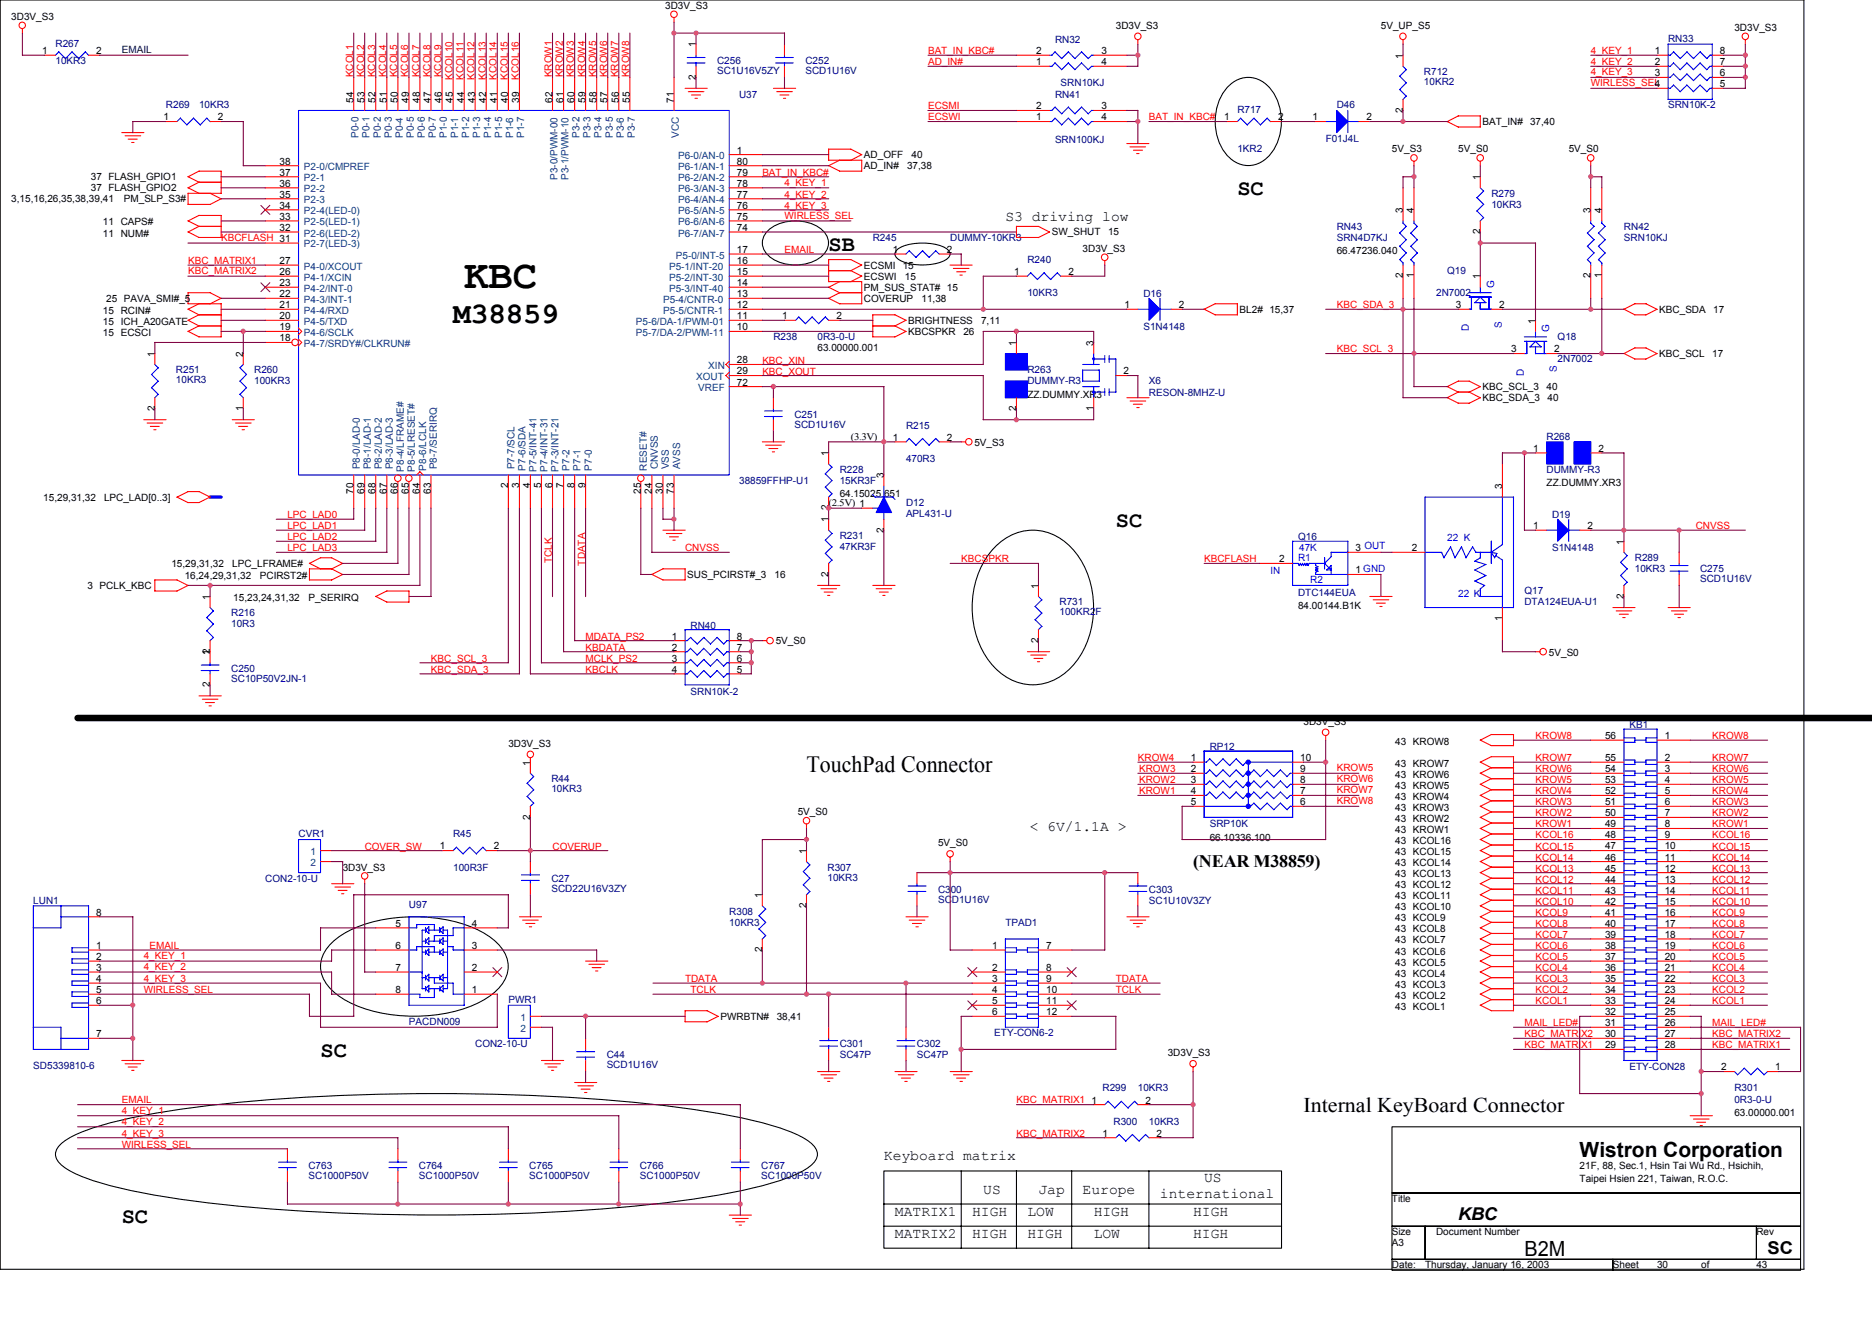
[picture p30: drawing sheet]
<svg xmlns="http://www.w3.org/2000/svg" width="297mm" height="210mm" viewBox="0 0 297 210" stroke-linecap="round" stroke-linejoin="round" font-family="sans-serif">
<defs><g id="words">
<text font-size="6.5" x="73.7" y="45.7">KBC</text>
<text font-size="4.7" x="71.9" y="51.3">M38859</text>
<text font-size="3.7" x="128" y="122.5">TouchPad Connector</text>
<g font-size="3.5">
<text x="196.3" y="31">SC</text>
<text x="131.5" y="39.8">SB</text>
<text x="177.1" y="83.6">SC</text>
<text x="50.9" y="167.7">SC</text>
<text x="19.3" y="194">SC</text>
</g>
<g font-size="3.3">
<text x="206.8" y="176.5">Internal KeyBoard Connector</text>
<text x="250.7" y="183.6">Wistron Corporation</text>
<text x="241.9" y="199.3">B2M</text>
</g>
<g font-size="2.8">
<text x="189.3" y="137.5">(NEAR M38859)</text>
<text x="231.4" y="193.6">KBC</text>
<text x="280.5" y="198.9">SC</text>
</g>
<g font-size="2.3">
<text x="159.5" y="35.1">S3 driving low</text>
<text x="163.4" y="131.9">&lt; 6V/1.1A &gt;</text>
<text x="140.2" y="184.1">Keyboard matrix</text>
<text x="156" y="189.4">US</text>
<text x="164.8" y="189.4">Jap</text>
<text x="171.8" y="189.4">Europe</text>
<text x="184.1" y="190.1">international</text>
<text x="191" y="187.6">US</text>
<text x="142" y="192.8">MATRIX1</text>
<text x="142" y="196.4">MATRIX2</text>
<text x="154.3" y="192.8">HIGH</text>
<text x="154.3" y="196.4">HIGH</text>
<text x="163" y="192.8">LOW</text>
<text x="163" y="196.4">HIGH</text>
<text x="173.5" y="192.8">HIGH</text>
<text x="173.5" y="196.4">LOW</text>
<text x="189.3" y="196.4">HIGH</text>
<text x="189.3" y="192.8">HIGH</text>
</g>
<g font-size="1.6">
<text x="1.8" y="3.2">3D3V_S3</text>
<text x="105.6" y="1.4">3D3V_S3</text>
<text x="177.1" y="4.6">3D3V_S3</text>
<text x="219.1" y="4.6">5V_UP_S5</text>
<text x="275.2" y="4.9">3D3V_S3</text>
<text x="6.7" y="8.6">1</text>
<text x="15.3" y="8.6">2</text>
<text x="110.4" y="7.5" transform="rotate(-90 110.4 7.5)">1</text>
<text x="164.4" y="8.6">2</text>
<text x="164.4" y="10.4">1</text>
<text x="174.8" y="10.4">4</text>
<text x="174.8" y="8.6">3</text>
<text x="222.6" y="9.3" transform="rotate(-90 222.6 9.3)">1</text>
<text x="262.6" y="8.6">1</text>
<text x="262.6" y="10.4">2</text>
<text x="272.9" y="10.4">7</text>
<text x="272.9" y="8.6">8</text>
<text x="56.1" y="16.3" transform="rotate(-90 56.1 16.3)">54</text>
<text x="57.8" y="16.3" transform="rotate(-90 57.8 16.3)">53</text>
<text x="59.6" y="16.3" transform="rotate(-90 59.6 16.3)">52</text>
<text x="61.4" y="16.3" transform="rotate(-90 61.4 16.3)">51</text>
<text x="63.1" y="16.3" transform="rotate(-90 63.1 16.3)">50</text>
<text x="64.9" y="16.3" transform="rotate(-90 64.9 16.3)">49</text>
<text x="66.6" y="16.3" transform="rotate(-90 66.6 16.3)">48</text>
<text x="68.4" y="16.3" transform="rotate(-90 68.4 16.3)">47</text>
<text x="70.1" y="16.3" transform="rotate(-90 70.1 16.3)">46</text>
<text x="71.9" y="16.3" transform="rotate(-90 71.9 16.3)">45</text>
<text x="73.6" y="16.3" transform="rotate(-90 73.6 16.3)">44</text>
<text x="75.4" y="16.3" transform="rotate(-90 75.4 16.3)">43</text>
<text x="77.1" y="16.3" transform="rotate(-90 77.1 16.3)">42</text>
<text x="78.9" y="16.3" transform="rotate(-90 78.9 16.3)">41</text>
<text x="80.6" y="16.3" transform="rotate(-90 80.6 16.3)">40</text>
<text x="82.4" y="16.3" transform="rotate(-90 82.4 16.3)">39</text>
<text x="87.6" y="16.3" transform="rotate(-90 87.6 16.3)">62</text>
<text x="89.4" y="16.3" transform="rotate(-90 89.4 16.3)">61</text>
<text x="91.2" y="16.3" transform="rotate(-90 91.2 16.3)">60</text>
<text x="92.9" y="16.3" transform="rotate(-90 92.9 16.3)">59</text>
<text x="94.7" y="16.3" transform="rotate(-90 94.7 16.3)">58</text>
<text x="96.4" y="16.3" transform="rotate(-90 96.4 16.3)">57</text>
<text x="98.2" y="16.3" transform="rotate(-90 98.2 16.3)">56</text>
<text x="99.9" y="16.3" transform="rotate(-90 99.9 16.3)">55</text>
<text x="106.9" y="16.3" transform="rotate(-90 106.9 16.3)">71</text>
<text x="110.4" y="12.6" transform="rotate(-90 110.4 12.6)">2</text>
<text x="164.4" y="17.4">2</text>
<text x="174.8" y="17.4">3</text>
<text x="222.6" y="17.9" transform="rotate(-90 222.6 17.9)">2</text>
<text x="262.6" y="12.1">3</text>
<text x="262.6" y="13.8">4</text>
<text x="272.9" y="13.8">5</text>
<text x="272.9" y="12.1">6</text>
<text x="26" y="19.1">1</text>
<text x="34.6" y="19.1">2</text>
<text x="164.4" y="19.1">1</text>
<text x="174.8" y="19.1">4</text>
<text x="194.2" y="19.1">1</text>
<text x="202.8" y="19.1">2</text>
<text x="208.2" y="19.1">1</text>
<text x="216.8" y="19.1">2</text>
<text x="235.2" y="19.8">BAT_IN#</text>
<text x="242.8" y="19.8">37,40</text>
<text x="14.4" y="28.6">37 FLASH_GPIO1</text>
<text x="44.4" y="29.6">36</text>
<text x="44.4" y="27.9">37</text>
<text x="44.4" y="26.1">38</text>
<text x="116.9" y="24.4">1</text>
<text x="116.9" y="26.1">80</text>
<text x="116.9" y="27.9">79</text>
<text x="116.9" y="29.6">78</text>
<text x="137.1" y="26.8">AD_IN#</text>
<text x="137.1" y="25.1">AD_OFF</text>
<text x="143.9" y="26.8">37,38</text>
<text x="144.6" y="25.1">40</text>
<text x="220.9" y="24.2">5V_S3</text>
<text x="231.4" y="24.2">5V_S0</text>
<text x="234.9" y="28.6" transform="rotate(-90 234.9 28.6)">1</text>
<text x="248.9" y="24.2">5V_S0</text>
<text x="1.8" y="32.1">3,15,16,26,35,38,39,41</text>
<text x="14.4" y="30.3">37 FLASH_GPIO2</text>
<text x="16.3" y="35.8">11 CAPS#</text>
<text x="19.7" y="32.1">PM_SLP_S3#</text>
<text x="44.4" y="34.9">33</text>
<text x="44.4" y="33.1">34</text>
<text x="44.4" y="31.4">35</text>
<text x="116.9" y="31.4">77</text>
<text x="116.9" y="33.1">76</text>
<text x="116.9" y="34.9">75</text>
<text x="222.6" y="33.8" transform="rotate(-90 222.6 33.8)">3</text>
<text x="224.3" y="33.8" transform="rotate(-90 224.3 33.8)">4</text>
<text x="252.4" y="33.8" transform="rotate(-90 252.4 33.8)">3</text>
<text x="254.1" y="33.8" transform="rotate(-90 254.1 33.8)">4</text>
<text x="16.3" y="37.5">11 NUM#</text>
<text x="44.4" y="41.9">27</text>
<text x="44.4" y="36.6">32</text>
<text x="116.9" y="41.9">16</text>
<text x="116.9" y="40.1">17</text>
<text x="116.9" y="36.6">74</text>
<text x="141.6" y="40.1">1</text>
<text x="150.2" y="40.1">2</text>
<text x="166.9" y="37.3">SW_SHUT</text>
<text x="171.8" y="40">3D3V_S3</text>
<text x="175.8" y="37.3">15</text>
<text x="212.1" y="40.3">66.47236.040</text>
<text x="234.9" y="37.2" transform="rotate(-90 234.9 37.2)">2</text>
<text x="16.9" y="47.9">25 PAVA_SMI#_5</text>
<text x="44.4" y="47.1">22</text>
<text x="44.4" y="45.4">23</text>
<text x="44.4" y="43.6">26</text>
<text x="116.9" y="45.4">14</text>
<text x="116.9" y="43.6">15</text>
<text x="116.9" y="47.1">13</text>
<text x="137.1" y="47.9">COVERUP</text>
<text x="137.1" y="44.4">ECSWI</text>
<text x="137.1" y="42.6">ECSMI</text>
<text x="137.1" y="46.1">PM_SUS_STAT# 15</text>
<text x="143.2" y="42.6">15</text>
<text x="143.6" y="44.4">15</text>
<text x="146.2" y="47.9">11,38</text>
<text x="160.9" y="43.6">1</text>
<text x="169.5" y="43.6">2</text>
<text x="222.6" y="44.2" transform="rotate(-90 222.6 44.2)">2</text>
<text x="224.3" y="44.2" transform="rotate(-90 224.3 44.2)">1</text>
<text x="234.9" y="44.3" transform="rotate(-90 234.9 44.3)">1</text>
<text x="252.4" y="44.2" transform="rotate(-90 252.4 44.2)">2</text>
<text x="254.1" y="44.2" transform="rotate(-90 254.1 44.2)">1</text>
<text x="16.3" y="49.8">15 RCIN#</text>
<text x="16.3" y="51.5">15 ICH_A20GATE</text>
<text x="16.3" y="53.3">15 ECSCI</text>
<text x="44.4" y="52.4">19</text>
<text x="44.4" y="50.7">20</text>
<text x="44.4" y="48.9">21</text>
<text x="116.9" y="48.9">12</text>
<text x="116.9" y="52.4">10</text>
<text x="116.9" y="50.7">11</text>
<text x="124.1" y="50.7">1</text>
<text x="132.7" y="50.7">2</text>
<text x="144.1" y="53.1">KBCSPKR</text>
<text x="144.1" y="51.4">BRIGHTNESS</text>
<text x="152.9" y="53.1">26</text>
<text x="155.7" y="51.4">7,11</text>
<text x="178.4" y="48.9">1</text>
<text x="187" y="48.9">2</text>
<text x="196.7" y="49.6">BL2# 15,37</text>
<text x="231" y="48.9">3</text>
<text x="237.9" y="48.9">2</text>
<text x="243.6" y="51.4" transform="rotate(-90 243.6 51.4)">1</text>
<text x="263.3" y="49.6">KBC_SDA</text>
<text x="271.9" y="49.6">17</text>
<text x="24.5" y="56.6" transform="rotate(-90 24.5 56.6)">1</text>
<text x="38.6" y="56.6" transform="rotate(-90 38.6 56.6)">2</text>
<text x="44.4" y="54.2">18</text>
<text x="116.9" y="59.4">29</text>
<text x="116.9" y="57.7">28</text>
<text x="129.7" y="55.8">63.00000.001</text>
<text x="161.3" y="54.9" transform="rotate(-90 161.3 54.9)">1</text>
<text x="173.5" y="54.9" transform="rotate(-90 173.5 54.9)">3</text>
<text x="178.3" y="59.4">2</text>
<text x="239.8" y="55.9">3</text>
<text x="246.6" y="55.9">2</text>
<text x="263.3" y="56.6">KBC_SCL</text>
<text x="271.7" y="56.6">17</text>
<text x="24.5" y="65.2" transform="rotate(-90 24.5 65.2)">2</text>
<text x="38.6" y="65.2" transform="rotate(-90 38.6 65.2)">1</text>
<text x="116.9" y="61.2">72</text>
<text x="161.3" y="65.2" transform="rotate(-90 161.3 65.2)">2</text>
<text x="163" y="63.1">ZZ.DUMMY.XR3</text>
<text x="173.5" y="65.2" transform="rotate(-90 173.5 65.2)">1</text>
<text x="235.2" y="63.6">KBC_SDA_3</text>
<text x="235.2" y="61.9">KBC_SCL_3</text>
<text x="245.4" y="61.9">40</text>
<text x="245.6" y="63.6">40</text>
<text x="135" y="69.8">(3.3V)</text>
<text x="141.6" y="69.9">1</text>
<text x="150.2" y="69.9">2</text>
<text x="154.6" y="70.8">5V_S3</text>
<text x="243.3" y="71.7">1</text>
<text x="253.6" y="71.7">2</text>
<text x="80.6" y="77.5" transform="rotate(-90 80.6 77.5)">2</text>
<text x="82.4" y="77.5" transform="rotate(-90 82.4 77.5)">3</text>
<text x="84.1" y="77.5" transform="rotate(-90 84.1 77.5)">4</text>
<text x="85.9" y="77.5" transform="rotate(-90 85.9 77.5)">5</text>
<text x="87.6" y="77.5" transform="rotate(-90 87.6 77.5)">6</text>
<text x="89.4" y="77.5" transform="rotate(-90 89.4 77.5)">7</text>
<text x="91.2" y="77.5" transform="rotate(-90 91.2 77.5)">8</text>
<text x="92.9" y="77.5" transform="rotate(-90 92.9 77.5)">9</text>
<text x="131.5" y="72.4" transform="rotate(-90 131.5 72.4)">1</text>
<text x="140.2" y="75.9" transform="rotate(-90 140.2 75.9)">3</text>
<text x="238.4" y="77.6" transform="rotate(-90 238.4 77.6)">3</text>
<text x="245.4" y="77.1">ZZ.DUMMY.XR3</text>
<text x="6.9" y="79.4">15,29,31,32</text>
<text x="16.5" y="79.4">LPC_LAD[0..3]</text>
<text x="56.1" y="78.4" transform="rotate(-90 56.1 78.4)">70</text>
<text x="57.8" y="78.4" transform="rotate(-90 57.8 78.4)">69</text>
<text x="59.6" y="78.4" transform="rotate(-90 59.6 78.4)">68</text>
<text x="61.4" y="78.4" transform="rotate(-90 61.4 78.4)">67</text>
<text x="63.1" y="78.4" transform="rotate(-90 63.1 78.4)">66</text>
<text x="64.9" y="78.4" transform="rotate(-90 64.9 78.4)">65</text>
<text x="66.6" y="78.4" transform="rotate(-90 66.6 78.4)">64</text>
<text x="68.4" y="78.4" transform="rotate(-90 68.4 78.4)">63</text>
<text x="101.7" y="78.4" transform="rotate(-90 101.7 78.4)">25</text>
<text x="103.4" y="78.4" transform="rotate(-90 103.4 78.4)">24</text>
<text x="105.2" y="78.4" transform="rotate(-90 105.2 78.4)">30</text>
<text x="106.9" y="78.4" transform="rotate(-90 106.9 78.4)">73</text>
<text x="131.5" y="82.9" transform="rotate(-90 131.5 82.9)">1</text>
<text x="131.5" y="81" transform="rotate(-90 131.5 81)">2</text>
<text x="131.5" y="80.3">(2.5V) 1</text>
<text x="133.2" y="78.9">64.15025.651</text>
<text x="243.3" y="83.9">1</text>
<text x="251.9" y="83.9">2</text>
<text x="27.2" y="89.9">15,29,31,32</text>
<text x="36.8" y="89.9">LPC_LFRAME#</text>
<text x="140.2" y="84.5" transform="rotate(-90 140.2 84.5)">2</text>
<text x="203" y="89.2">2</text>
<text x="215.1" y="87.5">3 OUT</text>
<text x="224" y="87.5">2</text>
<text x="257.7" y="86.4" transform="rotate(-90 257.7 86.4)">1</text>
<text x="13.9" y="93.4">3 PCLK_KBC</text>
<text x="29.3" y="91.8">16,24,29,31,32</text>
<text x="33.3" y="95.2" transform="rotate(-90 33.3 95.2)">1</text>
<text x="37" y="95.4">15,23,24,31,32</text>
<text x="41.2" y="91.8">PCIRST2#</text>
<text x="48.9" y="95.4">P_SERIRQ</text>
<text x="109" y="91.7">SUS_PCIRST#_3</text>
<text x="122.9" y="91.7">16</text>
<text x="131.5" y="91.5" transform="rotate(-90 131.5 91.5)">2</text>
<text x="164.8" y="93.4" transform="rotate(-90 164.8 93.4)">1</text>
<text x="215.1" y="91">1 GND</text>
<text x="257.7" y="95" transform="rotate(-90 257.7 95)">2</text>
<text x="106.6" y="101.5">1</text>
<text x="116.9" y="101.5">8</text>
<text x="206" y="96.6">84.00144.B1K</text>
<text x="238.4" y="98.5" transform="rotate(-90 238.4 98.5)">1</text>
<text x="33.3" y="103.9" transform="rotate(-90 33.3 103.9)">12</text>
<text x="106.6" y="103.2">2</text>
<text x="106.6" y="105">3</text>
<text x="106.6" y="106.7">4</text>
<text x="116.9" y="106.7">5</text>
<text x="116.9" y="105">6</text>
<text x="116.9" y="103.2">7</text>
<text x="123.1" y="102.2">5V_S0</text>
<text x="164.8" y="102" transform="rotate(-90 164.8 102)">2</text>
<text x="245.8" y="104.1">5V_S0</text>
<text x="33.3" y="109" transform="rotate(-90 33.3 109)">2</text>
<text x="80.7" y="118.5">3D3V_S3</text>
<text x="206.8" y="115">3D3V_S3</text>
<text x="221.4" y="118.1">43 KROW8</text>
<text x="254.7" y="117.2">56</text>
<text x="264.2" y="117.2">1</text>
<text x="84.1" y="121.5" transform="rotate(-90 84.1 121.5)">1</text>
<text x="189" y="120.8">1</text>
<text x="189" y="122.5">2</text>
<text x="189" y="124.3">3</text>
<text x="206.3" y="124.3">8</text>
<text x="206.3" y="122.5">9</text>
<text x="206.3" y="120.8">10</text>
<text x="221.4" y="121.6">43 KROW7</text>
<text x="221.4" y="123.4">43 KROW6</text>
<text x="221.4" y="125.2">43 KROW5</text>
<text x="254.7" y="120.8">55</text>
<text x="254.7" y="122.5">54</text>
<text x="254.7" y="124.3">53</text>
<text x="264.2" y="120.8">2</text>
<text x="264.2" y="122.5">3</text>
<text x="264.2" y="124.3">4</text>
<text x="84.1" y="130" transform="rotate(-90 84.1 130)">2</text>
<text x="126.6" y="129.3">5V_S0</text>
<text x="189" y="126">4</text>
<text x="189" y="127.8">5</text>
<text x="206.3" y="127.8">6</text>
<text x="206.3" y="126">7</text>
<text x="221.4" y="126.9">43 KROW4</text>
<text x="221.4" y="128.7">43 KROW3</text>
<text x="221.4" y="130.4">43 KROW2</text>
<text x="254.7" y="126">52</text>
<text x="254.7" y="127.8">51</text>
<text x="254.7" y="129.5">50</text>
<text x="254.7" y="131.3">49</text>
<text x="264.2" y="126">5</text>
<text x="264.2" y="127.8">6</text>
<text x="264.2" y="129.5">7</text>
<text x="264.2" y="131.3">8</text>
<text x="69.8" y="134.8">1</text>
<text x="78.4" y="134.8">2</text>
<text x="127.9" y="135.5" transform="rotate(-90 127.9 135.5)">1</text>
<text x="148.8" y="134.3">5V_S0</text>
<text x="192" y="133.4">66.10336.100</text>
<text x="221.4" y="132.2">43 KROW1</text>
<text x="221.4" y="133.9">43 KCOL16</text>
<text x="221.4" y="135.7">43 KCOL15</text>
<text x="221.4" y="137.4">43 KCOL14</text>
<text x="254.7" y="133">48</text>
<text x="254.7" y="134.8">47</text>
<text x="254.7" y="136.5">46</text>
<text x="264.2" y="133">9</text>
<text x="264.2" y="134.8">10</text>
<text x="264.2" y="136.5">11</text>
<text x="54.4" y="138.1">3D3V_S3</text>
<text x="120.9" y="142.5" transform="rotate(-90 120.9 142.5)">1</text>
<text x="221.4" y="139.2">43 KCOL13</text>
<text x="221.4" y="140.9">43 KCOL12</text>
<text x="221.4" y="142.7">43 KCOL11</text>
<text x="254.7" y="138.3">45</text>
<text x="254.7" y="140">44</text>
<text x="254.7" y="141.8">43</text>
<text x="254.7" y="143.5">42</text>
<text x="264.2" y="138.3">12</text>
<text x="264.2" y="140">13</text>
<text x="264.2" y="141.8">14</text>
<text x="264.2" y="143.5">15</text>
<text x="15.3" y="145.3">8</text>
<text x="62.8" y="147">5</text>
<text x="74.9" y="147">4</text>
<text x="127.9" y="144.1" transform="rotate(-90 127.9 144.1)">2</text>
<text x="221.4" y="144.4">43 KCOL10</text>
<text x="221.4" y="146.2">43 KCOL9</text>
<text x="221.4" y="147.9">43 KCOL8</text>
<text x="221.4" y="149.7">43 KCOL7</text>
<text x="254.7" y="145.3">41</text>
<text x="254.7" y="147">40</text>
<text x="254.7" y="148.8">39</text>
<text x="264.2" y="145.3">16</text>
<text x="264.2" y="147">17</text>
<text x="264.2" y="148.8">18</text>
<text x="15.3" y="150.6">1</text>
<text x="15.3" y="152.3">2</text>
<text x="15.3" y="154.1">3</text>
<text x="15.3" y="155.8">4</text>
<text x="62.8" y="154.1">7</text>
<text x="62.8" y="150.6">6</text>
<text x="74.9" y="150.6">3</text>
<text x="74.9" y="154.1">2</text>
<text x="120.9" y="151.1" transform="rotate(-90 120.9 151.1)">2</text>
<text x="157.4" y="150.6">1</text>
<text x="157.4" y="154.1">2</text>
<text x="157.4" y="155.8">3</text>
<text x="166" y="150.6">7</text>
<text x="166" y="154.1">8</text>
<text x="166" y="155.8">9</text>
<text x="221.4" y="151.4">43 KCOL6</text>
<text x="221.4" y="153.2">43 KCOL5</text>
<text x="221.4" y="154.9">43 KCOL4</text>
<text x="254.7" y="150.6">38</text>
<text x="254.7" y="152.3">37</text>
<text x="254.7" y="154.1">36</text>
<text x="254.7" y="155.8">35</text>
<text x="264.2" y="150.6">19</text>
<text x="264.2" y="152.3">20</text>
<text x="264.2" y="154.1">21</text>
<text x="264.2" y="155.8">22</text>
<text x="15.3" y="157.6">5</text>
<text x="15.3" y="159.3">6</text>
<text x="62.8" y="157.6">8</text>
<text x="74.9" y="157.6">1</text>
<text x="114.3" y="161.8">PWRBTN#</text>
<text x="123.2" y="161.8">38,41</text>
<text x="157.4" y="157.6">4</text>
<text x="157.4" y="159.3">5</text>
<text x="157.4" y="161.1">6</text>
<text x="166" y="157.6">10</text>
<text x="166" y="159.3">11</text>
<text x="166" y="161.1">12</text>
<text x="221.4" y="156.7">43 KCOL3</text>
<text x="221.4" y="158.5">43 KCOL2</text>
<text x="221.4" y="160.2">43 KCOL1</text>
<text x="254.7" y="157.6">34</text>
<text x="254.7" y="159.3">33</text>
<text x="254.7" y="161.1">32</text>
<text x="264.2" y="157.6">23</text>
<text x="264.2" y="159.3">24</text>
<text x="264.2" y="161.1">25</text>
<text x="15.3" y="164.6">7</text>
<text x="185.3" y="167.6">3D3V_S3</text>
<text x="254.7" y="162.8">31</text>
<text x="254.7" y="164.6">30</text>
<text x="254.7" y="166.3">29</text>
<text x="264.2" y="162.8">26</text>
<text x="264.2" y="164.6">27</text>
<text x="264.2" y="166.3">28</text>
<text x="273.1" y="169.8">2</text>
<text x="281.7" y="169.8">1</text>
<text x="173.2" y="175.1">1</text>
<text x="181.8" y="175.1">2</text>
<text x="275.2" y="177">63.00000.001</text>
<text x="174.9" y="180.3">1</text>
<text x="183.5" y="180.3">2</text>
<text x="250.7" y="185.4">21F, 88, Sec.1, Hsin Tai Wu Rd., Hsichih,</text>
<text x="220.9" y="190.7">Title</text>
<text x="250.7" y="187.5">Taipei Hsien 221, Taiwan, R.O.C.</text>
<text x="220.9" y="197.7">A3</text>
<text x="220.9" y="196">Size</text>
<text x="227.9" y="196">Document Number</text>
<text x="278.7" y="196">Rev</text>
<text x="220.9" y="201.2">Date:</text>
<text x="226.1" y="201.2">Thursday, January 16, 2003</text>
<text x="255.9" y="201.2">Sheet</text>
<text x="262.9" y="201.2">30</text>
<text x="269.9" y="201.2">of</text>
<text x="278.7" y="201.2">43</text>
</g>
<g font-size="1.6" fill="#000080">
<text x="8.8" y="7.4">R267</text>
<text x="8.8" y="10.2">10KR3</text>
<text x="113.8" y="10.2">C256</text>
<text x="113.8" y="11.8">SC1U16V5ZY</text>
<text x="127.8" y="10.2">C252</text>
<text x="127.8" y="11.8">SCD1U16V</text>
<text x="167.4" y="6.9">RN32</text>
<text x="226" y="11.9">R712</text>
<text x="264.7" y="6.7">RN33</text>
<text x="26.3" y="17.2">R269</text>
<text x="31.6" y="17.2">10KR3</text>
<text x="117.3" y="15.6">U37</text>
<text x="167.4" y="15.6">RN41</text>
<text x="168.3" y="13.7">SRN10KJ</text>
<text x="196.3" y="17.9">R717</text>
<text x="212.1" y="17.2">D46</text>
<text x="226" y="13.5">10KR2</text>
<text x="264.7" y="17.2">SRN10K-2</text>
<text x="167.4" y="22.6">SRN100KJ</text>
<text x="210.4" y="22.5">F01J4L</text>
<text x="196.3" y="24.2">1KR2</text>
<text x="236.6" y="31.2">R279</text>
<text x="236.6" y="33">10KR3</text>
<text x="138.5" y="38.2">R245</text>
<text x="150.8" y="38.2">DUMMY-10KR3</text>
<text x="163" y="41.7">R240</text>
<text x="212.1" y="36.5">RN43</text>
<text x="212.1" y="38.2">SRN4D7KJ</text>
<text x="257.7" y="36.5">RN42</text>
<text x="257.7" y="38.2">SRN10KJ</text>
<text x="163" y="47">10KR3</text>
<text x="181.4" y="47.2">D16</text>
<text x="227.9" y="47">2N7002</text>
<text x="229.6" y="43.5">Q19</text>
<text x="122.7" y="54">R238</text>
<text x="129.7" y="54">0R3-0-U</text>
<text x="181.4" y="52.4">S1N4148</text>
<text x="247.2" y="54">Q18</text>
<text x="27.9" y="59.2">R251</text>
<text x="40.3" y="59.2">R260</text>
<text x="163" y="59.2">R263</text>
<text x="247.2" y="57.5">2N7002</text>
<text x="27.9" y="60.8">10KR3</text>
<text x="40.3" y="61">100KR3</text>
<text x="163" y="61">DUMMY-R3</text>
<text x="182.3" y="61">X6</text>
<text x="182.3" y="62.8">RESON-8MHZ-U</text>
<text x="126" y="66.3">C251</text>
<text x="126" y="67.8">SCD1U16V</text>
<text x="143.8" y="68">R215</text>
<text x="245.4" y="69.8">R268</text>
<text x="117.3" y="76.8">38859FFHP-U1</text>
<text x="133.2" y="75">R228</text>
<text x="133.2" y="76.8">15KR3F</text>
<text x="143.8" y="73.3">470R3</text>
<text x="245.4" y="75">DUMMY-R3</text>
<text x="143.8" y="80.3">D12</text>
<text x="143.8" y="82">APL431-U</text>
<text x="246.3" y="82.2">D19</text>
<text x="133.2" y="85.5">R231</text>
<text x="133.2" y="87.3">47KR3F</text>
<text x="206" y="85.7">Q16</text>
<text x="246.3" y="87.5">S1N4148</text>
<text x="259.4" y="89">R289</text>
<text x="206" y="94.5">DTC144EUA</text>
<text x="241.9" y="94.3">Q17</text>
<text x="259.4" y="90.8">10KR3</text>
<text x="269.8" y="90.8">C275</text>
<text x="269.8" y="92.4">SCD1U16V</text>
<text x="36.7" y="97.8">R216</text>
<text x="36.7" y="99.4">10R3</text>
<text x="109.6" y="99.7">RN40</text>
<text x="168.1" y="96.1">R731</text>
<text x="168.1" y="97.6">100KR2F</text>
<text x="241.9" y="96.1">DTA124EUA-U1</text>
<text x="36.7" y="106.6">C250</text>
<text x="36.7" y="108.2">SC10P50V2JN-1</text>
<text x="109.6" y="110.3">SRN10K-2</text>
<text x="192" y="119">RP12</text>
<text x="258.5" y="115.5">KB1</text>
<text x="87.5" y="124.1">R44</text>
<text x="87.5" y="125.7">10KR3</text>
<text x="192" y="131.3">SRP10K</text>
<text x="47.4" y="132.9">CVR1</text>
<text x="71.9" y="132.9">R45</text>
<text x="5.3" y="143.4">LUN1</text>
<text x="42.1" y="139.9">CON2-10-U</text>
<text x="71.9" y="138.1">100R3F</text>
<text x="87.5" y="139.9">C27</text>
<text x="87.5" y="141.5">SCD22U16V3ZY</text>
<text x="131.3" y="138.1">R307</text>
<text x="131.3" y="139.7">10KR3</text>
<text x="148.8" y="141.6">C300</text>
<text x="148.8" y="143.2">SCD1U16V</text>
<text x="182.3" y="141.6">C303</text>
<text x="182.3" y="143.4">SC1U10V3ZY</text>
<text x="64.9" y="144.1">U97</text>
<text x="115.7" y="145.1">R308</text>
<text x="115.7" y="146.9">10KR3</text>
<text x="159.5" y="146.9">TPAD1</text>
<text x="80.7" y="159.2">PWR1</text>
<text x="64.9" y="162.7">PACDN009</text>
<text x="75.4" y="166.2">CON2-10-U</text>
<text x="96.3" y="167.9">C44</text>
<text x="133.2" y="166.2">C301</text>
<text x="133.2" y="167.9">SC47P</text>
<text x="145.5" y="166.2">C302</text>
<text x="145.5" y="167.9">SC47P</text>
<text x="157.8" y="164.4">ETY-CON6-2</text>
<text x="5.3" y="169.7">SD5339810-6</text>
<text x="96.3" y="169.5">SCD1U16V</text>
<text x="174.9" y="173.2">R299</text>
<text x="180.5" y="173.2">10KR3</text>
<text x="258.5" y="169.8">ETY-CON28</text>
<text x="275.2" y="173.2">R301</text>
<text x="176.7" y="178.4">R300</text>
<text x="182.3" y="178.4">10KR3</text>
<text x="275.2" y="174.9">0R3-0-U</text>
<text x="48.9" y="185.4">C763</text>
<text x="66.5" y="185.4">C764</text>
<text x="84" y="185.4">C765</text>
<text x="101.5" y="185.4">C766</text>
<text x="120.8" y="185.4">C767</text>
<text x="48.9" y="187">SC1000P50V</text>
<text x="66.5" y="187">SC1000P50V</text>
<text x="84" y="187">SC1000P50V</text>
<text x="101.5" y="187">SC1000P50V</text>
<text x="120.8" y="187">SC1000P50V</text>
</g>
<text font-size="1.6" fill="#000040" x="19.3" y="8.4">EMAIL</text>
<g font-size="1.6" fill="#f00">
<text x="147.3" y="10.4">AD_IN#</text>
<text x="147.3" y="8.6">BAT_IN_KBC#</text>
<text x="252.4" y="11.9">4_KEY_3</text>
<text x="252.4" y="8.6">4_KEY_1</text>
<text x="252.4" y="10.4">4_KEY_2</text>
<text x="56" y="12.3" transform="rotate(-90 56 12.3)">KCOL1</text>
<text x="57.8" y="12.3" transform="rotate(-90 57.8 12.3)">KCOL2</text>
<text x="59.5" y="12.3" transform="rotate(-90 59.5 12.3)">KCOL3</text>
<text x="61.3" y="12.3" transform="rotate(-90 61.3 12.3)">KCOL4</text>
<text x="63" y="12.3" transform="rotate(-90 63 12.3)">KCOL5</text>
<text x="64.8" y="12.3" transform="rotate(-90 64.8 12.3)">KCOL6</text>
<text x="66.5" y="12.3" transform="rotate(-90 66.5 12.3)">KCOL7</text>
<text x="68.3" y="12.3" transform="rotate(-90 68.3 12.3)">KCOL8</text>
<text x="70" y="12.3" transform="rotate(-90 70 12.3)">KCOL9</text>
<text x="71.8" y="12.6" transform="rotate(-90 71.8 12.6)">KCOL10</text>
<text x="73.6" y="12.6" transform="rotate(-90 73.6 12.6)">KCOL11</text>
<text x="75.3" y="12.6" transform="rotate(-90 75.3 12.6)">KCOL12</text>
<text x="77.1" y="12.6" transform="rotate(-90 77.1 12.6)">KCOL13</text>
<text x="78.8" y="12.6" transform="rotate(-90 78.8 12.6)">KCOL14</text>
<text x="80.6" y="12.6" transform="rotate(-90 80.6 12.6)">KCOL15</text>
<text x="82.3" y="12.6" transform="rotate(-90 82.3 12.6)">KCOL16</text>
<text x="87.6" y="12.3" transform="rotate(-90 87.6 12.3)">KROW1</text>
<text x="89.3" y="12.3" transform="rotate(-90 89.3 12.3)">KROW2</text>
<text x="91.1" y="12.3" transform="rotate(-90 91.1 12.3)">KROW3</text>
<text x="92.8" y="12.3" transform="rotate(-90 92.8 12.3)">KROW4</text>
<text x="94.6" y="12.3" transform="rotate(-90 94.6 12.3)">KROW5</text>
<text x="96.3" y="12.3" transform="rotate(-90 96.3 12.3)">KROW6</text>
<text x="98.1" y="12.3" transform="rotate(-90 98.1 12.3)">KROW7</text>
<text x="99.8" y="12.3" transform="rotate(-90 99.8 12.3)">KROW8</text>
<text x="147.3" y="17.4">ECSMI</text>
<text x="252.4" y="13.7">WIRLESS_SEL</text>
<text x="147.3" y="19.1">ECSWI</text>
<text x="182.3" y="19.1">BAT_IN_KBC#</text>
<text x="121" y="27.9">BAT_IN_KBC#</text>
<text x="124.5" y="29.5">4_KEY_1</text>
<text x="124.5" y="34.7">WIRLESS_SEL</text>
<text x="124.5" y="31.4">4_KEY_2</text>
<text x="124.5" y="33.1">4_KEY_3</text>
<text x="29.8" y="41.9">KBC_MATRIX1</text>
<text x="35.1" y="38.2">KBCFLASH 31</text>
<text x="124.5" y="40.2">EMAIL</text>
<text x="29.8" y="43.5">KBC_MATRIX2</text>
<text x="212.1" y="48.9">KBC_SDA_3</text>
<text x="121" y="57.7">KBC_XIN</text>
<text x="121" y="59.4">KBC_XOUT</text>
<text x="212.1" y="55.9">KBC_SCL_3</text>
<text x="45.6" y="84">LPC_LAD1</text>
<text x="45.6" y="82.2">LPC_LAD0</text>
<text x="269.1" y="84">CNVSS</text>
<text x="45.6" y="87.5">LPC_LAD3</text>
<text x="45.6" y="85.7">LPC_LAD2</text>
<text x="87.6" y="89.4" transform="rotate(-90 87.6 89.4)">TCLK</text>
<text x="92.8" y="89.7" transform="rotate(-90 92.8 89.7)">TDATA</text>
<text x="108.7" y="87.5">CNVSS</text>
<text x="152.5" y="89.2">KBCSPKR</text>
<text x="191.1" y="89.2">KBCFLASH</text>
<text x="92.9" y="101.5">MDATA_PS2</text>
<text x="68.4" y="106.7">KBC_SDA_3</text>
<text x="68.4" y="105">KBC_SCL_3</text>
<text x="92.9" y="106.7">KBCLK</text>
<text x="92.9" y="103.3">KBDATA</text>
<text x="92.9" y="105">MCLK_PS2</text>
<text x="243.6" y="117.3">KROW8</text>
<text x="271.7" y="117.3">KROW8</text>
<text x="180.5" y="120.8">KROW4</text>
<text x="180.7" y="122.5">KROW3</text>
<text x="180.7" y="124.3">KROW2</text>
<text x="212.1" y="124.1">KROW6</text>
<text x="212.1" y="122.3">KROW5</text>
<text x="212.1" y="125.9">KROW7</text>
<text x="243.6" y="124.3">KROW5</text>
<text x="243.6" y="120.8">KROW7</text>
<text x="243.6" y="122.5">KROW6</text>
<text x="271.7" y="120.8">KROW7</text>
<text x="271.7" y="122.5">KROW6</text>
<text x="271.7" y="124.3">KROW5</text>
<text x="180.7" y="126">KROW1</text>
<text x="212.1" y="127.6">KROW8</text>
<text x="243.6" y="131.3">KROW1</text>
<text x="243.6" y="129.5">KROW2</text>
<text x="243.6" y="127.8">KROW3</text>
<text x="243.6" y="126">KROW4</text>
<text x="271.7" y="126">KROW4</text>
<text x="271.7" y="129.5">KROW2</text>
<text x="271.7" y="127.8">KROW3</text>
<text x="271.7" y="131.3">KROW1</text>
<text x="57.9" y="134.8">COVER_SW</text>
<text x="87.7" y="134.8">COVERUP</text>
<text x="243.6" y="133">KCOL16</text>
<text x="243.6" y="136.5">KCOL14</text>
<text x="243.6" y="134.8">KCOL15</text>
<text x="271.7" y="136.5">KCOL14</text>
<text x="271.7" y="134.8">KCOL15</text>
<text x="271.7" y="133">KCOL16</text>
<text x="243.6" y="140">KCOL12</text>
<text x="243.6" y="138.3">KCOL13</text>
<text x="243.6" y="143.6">KCOL10</text>
<text x="243.6" y="141.8">KCOL11</text>
<text x="271.7" y="141.8">KCOL11</text>
<text x="271.7" y="138.3">KCOL13</text>
<text x="271.7" y="140">KCOL12</text>
<text x="271.7" y="143.6">KCOL10</text>
<text x="243.6" y="148.8">KCOL7</text>
<text x="243.6" y="145.3">KCOL9</text>
<text x="243.6" y="147.1">KCOL8</text>
<text x="271.7" y="147.1">KCOL8</text>
<text x="271.7" y="148.8">KCOL7</text>
<text x="271.7" y="145.3">KCOL9</text>
<text x="22.8" y="153.9">4_KEY_2</text>
<text x="22.8" y="152.1">4_KEY_1</text>
<text x="22.8" y="155.8">4_KEY_3</text>
<text x="23.7" y="150.6">EMAIL</text>
<text x="108.7" y="155.8">TDATA</text>
<text x="177.1" y="155.8">TDATA</text>
<text x="243.6" y="155.8">KCOL3</text>
<text x="243.6" y="154.1">KCOL4</text>
<text x="243.6" y="152.3">KCOL5</text>
<text x="243.6" y="150.6">KCOL6</text>
<text x="271.7" y="150.6">KCOL6</text>
<text x="271.7" y="155.8">KCOL3</text>
<text x="271.7" y="152.3">KCOL5</text>
<text x="271.7" y="154.1">KCOL4</text>
<text x="22.8" y="157.6">WIRLESS_SEL</text>
<text x="109.6" y="157.6">TCLK</text>
<text x="177.1" y="157.6">TCLK</text>
<text x="243.6" y="159.3">KCOL1</text>
<text x="243.6" y="157.6">KCOL2</text>
<text x="271.7" y="159.3">KCOL1</text>
<text x="271.7" y="157.6">KCOL2</text>
<text x="241.9" y="166.3">KBC_MATRIX1</text>
<text x="241.9" y="164.6">KBC_MATRIX2</text>
<text x="241.9" y="162.8">MAIL_LED#</text>
<text x="271.7" y="166.3">KBC_MATRIX1</text>
<text x="271.7" y="162.8">MAIL_LED#</text>
<text x="271.7" y="164.6">KBC_MATRIX2</text>
<text x="19.3" y="174.9">EMAIL</text>
<text x="19.3" y="176.7">4_KEY_1</text>
<text x="19.3" y="178.4">4_KEY_2</text>
<text x="161.3" y="174.9">KBC_MATRIX1</text>
<text x="19.3" y="180.4">4_KEY_3</text>
<text x="19.3" y="182.1">WIRLESS_SEL</text>
<text x="161.3" y="180.4">KBC_MATRIX2</text>
</g>
<g font-size="1.6" fill="#004080">
<text x="56.9" y="21.9" transform="rotate(-90 56.9 21.9)">P0-0</text>
<text x="58.6" y="21.9" transform="rotate(-90 58.6 21.9)">P0-1</text>
<text x="60.4" y="21.9" transform="rotate(-90 60.4 21.9)">P0-2</text>
<text x="62.2" y="21.9" transform="rotate(-90 62.2 21.9)">P0-3</text>
<text x="63.9" y="21.9" transform="rotate(-90 63.9 21.9)">P0-4</text>
<text x="65.7" y="21.9" transform="rotate(-90 65.7 21.9)">P0-5</text>
<text x="67.4" y="21.9" transform="rotate(-90 67.4 21.9)">P0-6</text>
<text x="69.2" y="21.9" transform="rotate(-90 69.2 21.9)">P0-7</text>
<text x="70.9" y="21.9" transform="rotate(-90 70.9 21.9)">P1-0</text>
<text x="72.7" y="21.9" transform="rotate(-90 72.7 21.9)">P1-1</text>
<text x="74.4" y="21.9" transform="rotate(-90 74.4 21.9)">P1-2</text>
<text x="76.2" y="21.9" transform="rotate(-90 76.2 21.9)">P1-3</text>
<text x="77.9" y="21.9" transform="rotate(-90 77.9 21.9)">P1-4</text>
<text x="79.7" y="21.9" transform="rotate(-90 79.7 21.9)">P1-5</text>
<text x="81.4" y="21.9" transform="rotate(-90 81.4 21.9)">P1-6</text>
<text x="83.2" y="21.9" transform="rotate(-90 83.2 21.9)">P1-7</text>
<text x="91.9" y="21.9" transform="rotate(-90 91.9 21.9)">P3-2</text>
<text x="93.7" y="21.9" transform="rotate(-90 93.7 21.9)">P3-3</text>
<text x="95.5" y="21.9" transform="rotate(-90 95.5 21.9)">P3-4</text>
<text x="97.2" y="21.9" transform="rotate(-90 97.2 21.9)">P3-5</text>
<text x="99" y="21.9" transform="rotate(-90 99 21.9)">P3-6</text>
<text x="100.7" y="21.9" transform="rotate(-90 100.7 21.9)">P3-7</text>
<text x="107.7" y="21.9" transform="rotate(-90 107.7 21.9)">VCC</text>
<text x="48.2" y="28.8">P2-1</text>
<text x="48.2" y="27">P2-0/CMPREF</text>
<text x="88.5" y="28.6" transform="rotate(-90 88.5 28.6)">P3-0/PWM-00</text>
<text x="90.2" y="28.6" transform="rotate(-90 90.2 28.6)">P3-1/PWM-10</text>
<text x="107.6" y="25.3">P6-0/AN-0</text>
<text x="107.6" y="27">P6-1/AN-1</text>
<text x="107.6" y="28.8">P6-2/AN-2</text>
<text x="48.2" y="35.8">P2-5(LED-1)</text>
<text x="48.2" y="34">P2-4(LED-0)</text>
<text x="48.2" y="32.3">P2-3</text>
<text x="48.2" y="30.5">P2-2</text>
<text x="107.6" y="30.5">P6-3/AN-3</text>
<text x="107.6" y="32.3">P6-4/AN-4</text>
<text x="107.6" y="34">P6-5/AN-5</text>
<text x="107.6" y="35.8">P6-6/AN-6</text>
<text x="48.2" y="39.3">P2-7(LED-3)</text>
<text x="48.2" y="37.5">P2-6(LED-2)</text>
<text x="107.2" y="41">P5-0/INT-5</text>
<text x="107.6" y="37.5">P6-7/AN-7</text>
<text x="48.2" y="46.3">P4-2/INT-0</text>
<text x="48.2" y="44.5">P4-1/XCIN</text>
<text x="48.2" y="42.8">P4-0/XCOUT</text>
<text x="106.2" y="46.3">P5-3/INT-40</text>
<text x="106.2" y="44.5">P5-2/INT-30</text>
<text x="106.2" y="42.8">P5-1/INT-20</text>
<text x="48.2" y="53.3">P4-6/SCLK</text>
<text x="48.2" y="51.5">P4-5/TXD</text>
<text x="48.2" y="49.8">P4-4/RXD</text>
<text x="48.2" y="48">P4-3/INT-1</text>
<text x="100.9" y="53.3">P5-7/DA-2/PWM-11</text>
<text x="100.9" y="51.5">P5-6/DA-1/PWM-01</text>
<text x="105.2" y="49.8">P5-5/CNTR-1</text>
<text x="105.2" y="48">P5-4/CNTR-0</text>
<text x="48.2" y="55.1">P4-7/SRDY#/CLKRUN#</text>
<text x="112.4" y="58.5">XIN</text>
<text x="110.5" y="60.3">XOUT</text>
<text x="110.8" y="62.1">VREF</text>
<text x="57.1" y="74.5" transform="rotate(-90 57.1 74.5)">P8-0/LAD-0</text>
<text x="58.8" y="74.5" transform="rotate(-90 58.8 74.5)">P8-1/LAD-1</text>
<text x="60.6" y="74.5" transform="rotate(-90 60.6 74.5)">P8-2/LAD-2</text>
<text x="62.3" y="74.5" transform="rotate(-90 62.3 74.5)">P8-3/LAD-3</text>
<text x="64.1" y="74.8" transform="rotate(-90 64.1 74.8)">P8-4/LFRAME#</text>
<text x="65.8" y="74.8" transform="rotate(-90 65.8 74.8)">P8-5/LRESET#</text>
<text x="67.6" y="74.7" transform="rotate(-90 67.6 74.7)">P8-6/LCLK</text>
<text x="69.3" y="74.5" transform="rotate(-90 69.3 74.5)">P8-7/SERIRQ</text>
<text x="81.6" y="74.5" transform="rotate(-90 81.6 74.5)">P7-7/SCL</text>
<text x="83.4" y="74.7" transform="rotate(-90 83.4 74.7)">P7-6/SDA</text>
<text x="85.1" y="74.8" transform="rotate(-90 85.1 74.8)">P7-5/INT-41</text>
<text x="86.9" y="74.8" transform="rotate(-90 86.9 74.8)">P7-4/INT-31</text>
<text x="88.6" y="74.8" transform="rotate(-90 88.6 74.8)">P7-3/INT-21</text>
<text x="90.4" y="74.7" transform="rotate(-90 90.4 74.7)">P7-2</text>
<text x="92.1" y="74.7" transform="rotate(-90 92.1 74.7)">P7-1</text>
<text x="93.9" y="74.7" transform="rotate(-90 93.9 74.7)">P7-0</text>
<text x="102.7" y="74.7" transform="rotate(-90 102.7 74.7)">RESET#</text>
<text x="104.4" y="74.5" transform="rotate(-90 104.4 74.5)">CNVSS</text>
<text x="106.1" y="74.5" transform="rotate(-90 106.1 74.5)">VSS</text>
<text x="107.9" y="74.5" transform="rotate(-90 107.9 74.5)">AVSS</text>
<text x="49.3" y="135.7">1</text>
<text x="49.3" y="137.4">2</text>
<text x="82.6" y="161.9">1</text>
<text x="82.6" y="163.7">2</text>
</g>
<g font-size="1.6" fill="#00f">
<text x="237.1" y="45.7" transform="rotate(-90 237.1 45.7)">G</text>
<text x="233" y="52.6" transform="rotate(-90 233 52.6)">D</text>
<text x="238.3" y="52" transform="rotate(-90 238.3 52)">S</text>
<text x="245.8" y="52.7" transform="rotate(-90 245.8 52.7)">G</text>
<text x="241.8" y="59.6" transform="rotate(-90 241.8 59.6)">D</text>
<text x="247.1" y="59.1" transform="rotate(-90 247.1 59.1)">S</text>
<text x="206" y="89">R1</text>
<text x="206.1" y="87.5">47K</text>
<text x="229.6" y="85.9">22 K</text>
<text x="201.6" y="91.1">IN</text>
<text x="207.9" y="92.6">R2</text>
<text x="231.4" y="94.7">22 K</text>
</g>
</g></defs>
<g fill="none" stroke="#000" stroke-width=".17">
<path d="M0 0h286.2v201.4h-286.2zM195 13.6a4.3 4.3 0 0 1 6.8 .7 8.6 8.6 0 0 1-.6 10.6 4.3 4.3 0 0 1-6.8-.7 8.6 8.6 0 0 1 .6-10.6zM121.7 36.8a6.8 6.8 0 0 1 9 0 2.62 2.62 0 0 1-.5 4 6.9 6.9 0 0 1-8.5-.5 2.54 2.54 0 0 1 0-3.5zM142.3 39.6a8.1 8.1 0 0 1 6.5-.7 2.34 2.34 0 0 1 1.9 1.4 1.66 1.66 0 0 1-1.2 1.2 9.2 9.2 0 0 1-6.8-.2 .98 .98 0 0 1-.4-1.7zM157.9 86.8a8.1 8.1 0 0 1 12 0 14.5 14.5 0 0 1 0 19.1 8.1 8.1 0 0 1-12 0 14.5 14.5 0 0 1 0-19.1zM52.4 149.9a16.6 16.6 0 0 1 9.9-4.2 25 25 0 0 1 14 2.1 7.6 7.6 0 0 1 4.2 4.6 5.2 5.2 0 0 1-2.2 5.2 19.3 19.3 0 0 1-10.8 3.6 23 23 0 0 1-13.4-2.9 6.2 6.2 0 0 1-3.2-5 5.1 5.1 0 0 1 1.5-3.4zM220.9 178.8h64.8v10.5h-64.8zM9.4 181.8a10.5 10.5 0 0 1 4.2-2.4 88.8 88.8 0 0 1 18.7-3.9 341.8 341.8 0 0 1 73.9 0 88.9 88.9 0 0 1 18.8 3.9 10.5 10.5 0 0 1 4.2 2.4 1.83 1.83 0 0 1 0 2.6 10.6 10.6 0 0 1-4.2 2.5 89 89 0 0 1-18.8 3.9 340.7 340.7 0 0 1-73.9 0 89 89 0 0 1-18.7-3.9 10.6 10.6 0 0 1-4.2-2.5 1.83 1.83 0 0 1 0-2.6zM140.2 191h63.1M140.2 194.5h63.2M140.2 185.8h63.1v12.2h-63.1zM152.5 185.8v12.3"/>
<path d="M161.3 185.8v12.3M170 185.8v12.3M182.3 185.8v12.3M220.9 189.3h64.8v5.2h-64.8zM220.9 194.5h5.2v5.3h-5.2zM220.9 199.8h35v1.7h-35zM226.1 194.5h52.6v5.3h-52.6zM255.9 199.8h29.8v1.7h-29.8zM278.7 194.5h7v5.3h-7z"/>
</g>
<path d="M12.3 113.9h284.8" fill="none" stroke="#000" stroke-width="1"/>
<g fill="none" stroke="#f00" stroke-width=".17">
<path d="M3.6 4.6v.7M7 8.8h1.8M14.1 8.8h1.7M26.3 19.3h1.8M33.3 19.3h1.8M56.1 12.3v5.2M57.9 12.3v5.2M59.6 12.3v5.2M61.4 12.3v5.2M63.1 12.3v5.2M64.9 12.3v5.2M66.6 12.3v5.2"/>
<path d="M68.4 12.3v5.2M70.1 12.3v5.2M71.9 12.3v5.2M73.7 12.3v5.2M75.4 12.3v5.2M77.1 12.3v5.2M78.9 12.3v5.2M80.7 12.3v5.2M82.4 12.3v5.2M87.7 12.3v5.2M89.4 12.3v5.2M91.2 12.3v5.2"/>
<path d="M92.9 12.3v5.2M94.7 12.3v5.2M96.4 12.3v5.2M98.2 12.3v5.2M99.9 12.3v5.2M107 2.8v.7M107 12.3v5.2M108.7 14h3.5M109.2 14.5h2.5M109.7 15.1h1.5M110.3 15.6h.4M110.4 7v1.8"/>
<path d="M110.4 10.5v1.8M122.7 14h3.6M123.3 14.5h2.4M123.8 15.1h1.4M124.3 15.6h.4M124.5 7v1.8M124.5 10.5v1.8M161.3 8.8h5.2M161.3 10.5h5.2M161.3 17.5h5.2M161.3 19.3h5.2M173.5 8.8h5.3"/>
<path d="M173.5 10.5h5.3M173.5 17.5h5.3M173.5 19.3h5.3M180.5 6.3v.7M194.6 19.3h1.7M201.6 19.3h1.8M208.6 19.3h1.8M215.6 19.3h1.8M222.6 6.3v.7M222.6 8.7v1.8M222.6 15.8v1.7M229.6 19.3l1.8 .9"/>
<path d="M234.9 18.4v1.8M234.9 18.4h-3.5l-1.8 .9M262.9 14h1.8M262.9 8.8h1.8M262.9 10.5h1.8M262.9 12.3h1.8M271.7 14h1.8M271.7 8.8h1.8M271.7 10.5h1.8M271.7 12.3h1.8M276.9 6.3v.7M19.3 21h3.5"/>
<path d="M19.9 21.5h2.4M20.3 22.1h1.5M20.9 22.6h.4M29.8 35l1.8 .9M29.8 28l1.8 .9M29.8 36.8l1.8 .9M31.6 35.9h3.5M31.6 28.9h3.5M31.6 34.2h3.5v3.5h-3.5M31.6 27.2h3.5v3.5M31.6 28.9l-1.8 .9 1.8 .9M31.6 34.2l-1.8 .9"/>
<path d="M31.6 27.1l-1.8 .9M31.6 35.9l-1.8 .9M33.3 30.7l1.8 .9M35.1 30.7h-5.3v1.7h3.5M35.1 31.5l-1.8 .9M42.1 38.6h5.3M42.1 36.8h5.3M42.1 35.1h5.3M42.1 33.3h5.3M42.1 31.5h5.3M42.1 29.8h5.3M42.1 28h5.3"/>
<path d="M42.1 26.3h5.3M115.7 24.5h5.3M115.7 36.8h5.3M115.7 35.1h5.3M115.7 33.3h5.3M115.7 31.5h5.3M115.7 29.8h5.3M115.7 28h5.3M115.7 26.3h5.3M131.5 25.4h5.2v1.8h-3.5M131.5 26.3l1.7 .9M131.5 23.6v1.8"/>
<path d="M131.5 23.7h3.5M133.3 25.4l-1.8 .9M135 23.7l1.8 .9M136.7 24.5l-1.7 .9M161.3 37.7h3.5M166.5 36.8l-1.7 .9M166.6 36.8l-1.8-.9h-3.5v1.8M178.8 22.8h3.5M179.3 23.3h2.5M179.8 23.8h1.5M180.4 24.4h.3M222.6 29.8v5.3"/>
<path d="M224.4 25.6v.7M224.4 29.8v5.3M231.4 20.2h3.5M234.9 25.6v.7M234.9 28v1.8M234.9 35.1v1.7M252.4 25.6v.7M252.4 29.8v5.3M254.2 29.8v5.3M24.6 56.1v1.7M29.8 49l1.8 1M29.8 46.4v1.8h5.3v5.3"/>
<path d="M29.8 46.4h3.6M31.6 50h3.5M31.6 51.7h3.5M31.6 53.4h3.5M31.6 48.2l-1.8 .9M31.6 49.9l-1.8 .9 1.8 .9M31.6 51.7l-1.8 .9 1.8 .8M33.3 46.4l1.8 .9M35.1 47.3l-1.8 .9M38.6 56.1v1.7M42.1 42.1h5.3M42.1 49.1h5.3"/>
<path d="M42.1 52.6h5.3M42.1 50.8h5.3M42.1 47.3h5.3M42.1 45.6h5.3M42.1 43.8h5.3M42.1 54.3h4.2M47.3 53.8l.6 .5-.6 .6M47.3 52l.6 .6-.6 .5M115.7 42.1h5.3M115.7 49.1h5.3M115.7 52.6h5.3M115.7 50.8h5.3"/>
<path d="M115.7 47.3h5.3M115.7 45.6h5.3M115.7 43.8h5.3M115.7 40.3h5.3M115.7 57.8h5.3M115.7 59.6h5.3M115.7 57.3l-.5 .5 .5 .6M115.7 59l-.5 .6 .5 .5M124.5 50.8h1.7M131.5 42.9h3.5M131.5 41.2h3.5l1.7 .9-1.7 .8M131.5 41.2v3.5"/>
<path d="M131.5 50.8h1.8M131.5 44.7h5.2l.1 3.5h-3.6M131.5 45.6l1.7 .8-1.7 .9M131.5 47.3l1.8 .9M133.2 46.4h3.6M133.2 44.7l-1.7 .9M135 42.9l1.7 .9M136.8 43.8l-1.8 .9M138.5 51.7h3.5M142 40.3h1.8M142 49.9l1.8 .9M142 50h-3.5v3.4h3.5"/>
<path d="M142 51.7l1.8 .9M143.8 52.6l-1.8 .9M143.8 50.8l-1.8 .9M149 40.3h1.8M150.7 42.1h3.6M151.3 42.6h2.5M151.8 43.1h1.4M152.3 43.6h.4M161.3 43.8h1.7M161.3 54.3v1.8M168.3 43.8h1.8M173.5 54.3v1.8"/>
<path d="M175.3 41.4v.7M177.1 59.6h1.7M178.8 49.1h1.7M185.8 49.1h1.8M191 49l1.8 1M192.8 50h3.5M192.8 48.2h3.6M192.8 48.2l-1.7 .9M196.3 48.2v1.8M222.6 42.1v5.2M224.4 42.1v5.2M231.4 49.1h1.7"/>
<path d="M234.9 43.8v1.8M236.6 49.1h1.8M240.1 56.1h1.8M243.6 50.8v1.8M245.4 56.1h1.8M252.4 42.1v5.2M254.2 42.1v5.2M257.7 56.1l1.7 .9M257.7 49l1.7 1M259.4 57h1.8M259.4 50h1.8M259.4 55.2h1.8l1.7 .9"/>
<path d="M259.4 48.2h1.8l1.7 .9M259.4 55.2l-1.7 .9M259.4 48.2l-1.7 .9M262.9 56.1l-1.7 .9M262.9 49.1l-1.7 .9M22.8 66.6h3.5M23.3 67.1h2.5M23.9 67.6h1.4M24.4 68.2h.4M24.6 63.1v1.8M28.1 78.9l1.8 .9M29.8 79.7h1.8"/>
<path d="M31.6 78l1.7 .9M31.6 78h-1.8l-1.7 .9M33.4 78.8l-1.8 .9M36.8 66.6h3.6M37.4 67.1h2.5M37.9 67.6h1.4M38.4 68.2h.4M38.6 63.1v1.8M56.1 75.4v5.2M57.9 75.4v5.2M59.6 75.4v5.2M61.4 75.4v5.2"/>
<path d="M63.1 76.4v4.2M64.9 76.4v4.2M66.1 75.4l.5-.6 .6 .6M66.6 75.4v5.2M68.4 75.4v5.2M80.7 75.4v5.2M82.4 75.4v5.2M84.2 75.4v5.2M85.9 75.4v5.2M87.7 75.4v5.2M89.4 75.4v5.2M91.2 75.4v5.2"/>
<path d="M92.9 75.4v5.2M101.7 76.4v4.2M103.4 75.4v5.2M105.2 75.4v5.2M107 75.4v5.2M115.7 61.3h5.3M121 70.1h3.5M121.5 70.6h2.5M122 71.2h1.4M122.6 71.7h.3M122.7 63.1v1.8M122.7 66.6v1.8"/>
<path d="M131.5 71.8v1.8M131.5 78.9v1.7M140.2 75.3v1.8M142 70.1h1.8M149 70.1h1.8M152.5 70.1h.7M161.3 63.1v1.8M173.5 63.1v1.8M178.8 63.1h3.5M179.3 63.6h2.5M179.8 64.1h1.5M180.4 64.7h.4"/>
<path d="M229.6 61.3l1.8 .9h1.7l1.8 .9M229.6 63.1l1.8 .9h1.7M231.4 60.5h1.7l1.8 .9M231.4 62.2l-1.8 .9M231.4 60.5l-1.8 .8M234.9 63.1l-1.8 .9M234.9 61.3l-1.8 .9M238.4 73.6v5.3M243.6 71.9h1.8M252.4 71.9h1.8M24.6 92v1.8h3.5M24.6 92h3.5"/>
<path d="M28.1 92l1.8 .9M29.8 92.9l-1.7 .9M33.3 94.6v1.8M49.1 89.4l1.8 .9M50.9 88.5h1.7M50.9 88.5l-1.8 .9M52.6 90.3l1.8 .8-1.8 .9h-3.5M52.6 88.5l1.8 .9M52.6 90.3h-3.5v1.7M54.4 89.4l-1.8 .9M59.6 94.6l1.8 .9h3.5M61.4 93.8h3.5v1.7"/>
<path d="M61.4 93.7l-1.8 .9M103.4 91.1l1.8 .9M105.2 84.1h3.5M105.7 84.6h2.5M106.2 85.2h1.5M106.8 85.7h.3M108.7 90.3v1.7h-3.5M108.7 90.3l-3.5-.1-1.8 .9M129.7 92.9h3.6M130.3 93.4h2.4M130.8 93.9h1.4M131.3 94.5h.4"/>
<path d="M131.5 82.4v1.7M131.5 89.4v1.8M136.7 80.6h1.8M138.5 92.9h3.5M139 93.4h2.5M139.5 93.9h1.4M140.1 94.5h.3M140.2 82.4v1.7M164.8 92.9v1.7M164.8 99.9v1.8M199.8 89.4h5.3M213.9 91.1h5.2"/>
<path d="M213.9 87.6h5.2M217.4 94.6h3.5M217.9 95.2h2.5M218.4 95.7h1.4M218.9 96.2h.4M220.8 87.6h5.3M238.4 96.4v5.3M243.6 84.1h1.8M250.7 84.1h1.7M255.9 96.4h3.5M256.5 96.9h2.4M256.9 97.5h1.5"/>
<path d="M257.5 98h.4M257.7 85.9v1.7M257.7 92.9v1.8M264.7 96.4h3.5M265.2 96.9h2.5M265.7 97.5h1.4M266.3 98h.3M266.4 87.6v1.8M266.4 91.1v1.8M31.6 110.4h3.5M32.1 110.9h2.5M32.6 111.5h1.4"/>
<path d="M33.2 112h.3M33.3 101.6v3.6M33.3 106.9v1.8M106.9 103.4h1.8M106.9 101.6h1.8M106.9 105.2h1.8M106.9 106.9h1.8M115.7 103.4h1.8M115.7 101.6h1.8M115.7 105.2h1.8M115.7 106.9h1.8M120.9 101.6h.8"/>
<path d="M163 103.4h3.6M163.6 103.9h2.4M164.1 104.5h1.4M164.6 105h.4M210.4 116.7v.8M236.6 116.5h3.6M236.7 116.5l-1.8 .9 1.7 .9h3.6M240.2 116.5v1.8M243.6 103.4h.7M252.4 117.4h5.3M262.9 117.4h5.3M50.9 135h1.7"/>
<path d="M50.9 136.7h1.7M57.9 139.5v.7M70.1 135h1.8M77.1 135h1.8M84.2 120.2v2.5M84.2 127.9v1.8M84.2 136.7v1.8M128 130.7v.8M128 134.9v1.8M145.5 138.4v1.8M150.8 136v.7M180.5 138.4v1.8"/>
<path d="M189.3 120.9h1.8M189.3 122.7h1.8M189.3 124.4h1.8M189.3 126.2h1.8M189.3 127.9h1.8M205.1 120.9h1.8M205.1 122.7h1.8M205.1 124.4h1.8M205.1 126.2h1.8M205.1 127.9h1.8M234.9 122.7l1.7 .8h3.6M234.9 124.4l1.7 .9h3.6"/>
<path d="M234.9 127.9l1.7 .9h3.6M234.9 131.4l1.7 .9h3.6M234.9 133.2l1.7 .9h3.6M234.9 136.7l1.7 .9h3.6M236.6 120.1h3.6M236.7 120l-1.8 .9 1.7 .9h3.6M236.7 121.8l-1.8 .9M236.7 123.5l-1.8 .9M236.7 125.3l-1.8 .9 1.7 .9h3.6M236.7 127l-1.8 .9M236.7 128.8l-1.8 .9 1.7 .9h3.6M236.7 130.6l-1.8 .8"/>
<path d="M236.7 132.3l-1.8 .9M236.7 134l-1.8 1 1.7 .8h3.6M236.7 135.8l-1.8 .9M236.7 137.6l-1.8 .9 1.7 .8h3.6M236.7 139.3l-1.8 .9 1.7 .9h3.6M240.2 120.1v40.3M252.4 120.9h5.3M252.4 122.7h5.3M252.4 124.4h5.3M252.4 126.2h5.3M252.4 127.9h5.3M252.4 135h5.3"/>
<path d="M252.4 136.7h5.3M252.4 129.7h5.3M252.4 131.4h5.3M252.4 133.2h5.3M252.4 138.5h5.3M262.9 120.9h5.3M262.9 122.7h5.3M262.9 124.4h5.3M262.9 126.2h5.3M262.9 127.9h5.3M262.9 135h5.3M262.9 136.7h5.3"/>
<path d="M262.9 129.7h5.3M262.9 131.4h5.3M262.9 133.2h5.3M262.9 138.5h5.3M14.1 145.5h1.7M14.1 152.5h1.7M14.1 150.7h1.7M14.1 154.2h1.7M14.1 156h1.7M14.1 157.7h1.7M14.1 159.5h1.7M52.6 140.2h3.6"/>
<path d="M53.1 140.7h2.5M53.7 141.3h1.4M54.2 141.8h.4M59.6 150.7h5.3M59.6 154.2h5.3M59.6 157.7h5.3M59.6 147.2h5.3M73.7 150.7h5.2M73.7 154.2h5.2M73.7 157.7h5.2M73.7 147.2h5.2M82.4 145.5h3.5"/>
<path d="M82.9 146h2.5M83.4 146.5h1.5M84 147h.4M84.2 140.2v1.8M92.9 152.5h3.6M93.4 153h2.5M94 153.5h1.4M94.5 154.1h.4M121 141.9v1.8M121 149v1.7M128 142v1.7M143.8 145.5h3.5"/>
<path d="M144.3 146h2.4M144.8 146.5h1.4M145.3 147h.4M145.5 142v1.7M154.2 150.7h5.3M154.2 154.2h5.3M154.2 156h5.3M154.2 157.7h5.3M154.2 159.5h5.3M164.8 150.7h5.3M164.8 154.2h5.3M164.8 156h5.3"/>
<path d="M164.8 157.7h5.3M164.8 159.5h5.3M178.8 145.5h3.5M179.3 146h2.5M179.8 146.5h1.5M180.4 147h.4M180.5 142v1.7M234.9 141.9l1.7 .9h3.6M234.9 145.4l1.7 .9h3.6M234.9 150.7l1.7 .9h3.6M234.9 152.5l1.7 .9h3.6M234.9 154.2l1.7 .9h3.6"/>
<path d="M234.9 156l1.7 .9h3.6M234.9 159.5l1.7 .9h3.6M236.7 141.1l-1.8 .9M236.7 142.8l-1.8 .9 1.7 .9h3.6M236.7 144.6l-1.8 .9M236.7 146.3l-1.8 .9 1.7 .9h3.6M236.7 148.1l-1.8 .9 1.7 .8h3.6M236.7 149.8l-1.8 .9M236.7 151.6l-1.8 .9M236.7 153.3l-1.8 .9M236.7 155.1l-1.8 .9M236.7 156.8l-1.8 .9 1.7 .9h3.6"/>
<path d="M236.7 158.6l-1.8 .9M252.4 145.5h5.3M252.4 140.2h5.3M252.4 152.5h5.3M252.4 150.7h5.3M252.4 154.2h5.3M252.4 156h5.3M252.4 157.7h5.3M252.4 159.5h5.3M252.4 142h5.3M252.4 143.7h5.3M252.4 147.2h5.3"/>
<path d="M252.4 149h5.3M262.9 145.5h5.3M262.9 140.2h5.3M262.9 152.5h5.3M262.9 150.7h5.3M262.9 154.2h5.3M262.9 156h5.3M262.9 157.7h5.3M262.9 159.5h5.3M262.9 142h5.3M262.9 143.7h5.3M262.9 147.2h5.3"/>
<path d="M262.9 149h5.3M14.1 164.7h1.7M19.3 168.3h3.5M19.9 168.8h2.4M20.3 169.3h1.5M20.9 169.8h.4M84.2 161.2h1.7M84.2 163h1.7M85.9 168.3h3.5M86.4 168.8h2.5M86.9 169.3h1.5M87.5 169.8h.4"/>
<path d="M91.2 171.7h3.5M91.7 172.3h2.5M92.2 172.8h1.4M92.7 173.3h.4M92.9 164.7v1.8M92.9 168.3v1.7M112.2 160.4l1.8 .8-1.8 .9h-3.5v-1.8l3.5 .1M129.7 170h3.6M130.3 170.5h2.4M130.8 171h1.4M131.3 171.6h.4M131.5 163v1.7"/>
<path d="M131.5 166.5v1.8M142 170h3.5M142.5 170.5h2.5M143 171h1.5M143.6 171.6h.4M143.8 163v1.7M143.8 166.5v1.8M150.8 170h3.5M151.3 170.5h2.5M151.8 171h1.4M152.3 171.6h.4M154.2 161.2h5.3"/>
<path d="M164.8 161.2h5.3M173.5 175.3h1.8M180.5 175.3h1.8M189.3 169.3v.7M252.4 161.2h5.3M252.4 164.7h5.3M252.4 163h5.3M252.4 166.5h5.3M262.9 161.2h5.3M262.9 164.7h5.3M262.9 163h5.3M262.9 166.5h5.3"/>
<path d="M268.2 177h3.5M268.7 177.5h2.5M269.2 178.1h1.4M269.8 178.6h.3M273.4 170h1.8M280.5 170h1.7M45.6 182.2v1.8M45.6 185.8v1.8M63.1 182.2v1.8M63.1 185.8v1.8M80.7 182.2v1.8M80.7 185.8v1.8"/>
<path d="M98.2 182.2v1.8M98.2 185.8v1.8M115.7 192.8h3.5M116.2 193.3h2.5M116.7 193.8h1.5M117.3 194.4h.4M117.5 182.2v1.8M117.5 185.8v1.8M175.3 180.5h1.8M182.3 180.5h1.8"/>
<circle cx="3.5" cy="4" r=".51"/>
<circle cx="106.9" cy="2.3" r=".52"/>
<circle cx="180.5" cy="5.8" r=".52"/>
<circle cx="222.6" cy="5.8" r=".52"/>
<circle cx="276.9" cy="5.8" r=".52"/>
<circle cx="224.4" cy="25.1" r=".52"/>
<circle cx="234.9" cy="25.1" r=".52"/>
<circle cx="252.4" cy="25.1" r=".52"/>
<circle cx="46.8" cy="54.3" r=".52"/>
<circle cx="175.3" cy="40.8" r=".52"/>
<circle cx="63.1" cy="75.9" r=".52"/>
<circle cx="64.9" cy="75.9" r=".52"/>
<circle cx="101.7" cy="75.9" r=".52"/>
<circle cx="153.7" cy="70.1" r=".52"/>
<circle cx="84.1" cy="119.7" r=".52"/>
<circle cx="122.2" cy="101.6" r=".52"/>
<circle cx="210.3" cy="116.2" r=".52"/>
<circle cx="244.9" cy="103.4" r=".52"/>
<circle cx="57.9" cy="139" r=".52"/>
<circle cx="128" cy="130.2" r=".52"/>
<circle cx="150.8" cy="135.5" r=".52"/>
<circle cx="189.3" cy="168.8" r=".51"/>
</g>
<g fill="#00f" stroke="#00f" stroke-width=".17">
<path d="M245.4 70.1h2.6v3.5h-2.6z" fill-rule="evenodd"/>
<path d="M249.8 70.1h2.6v3.5h-2.6z" fill-rule="evenodd"/>
<path d="M249.8 70.1h2.6v3.5h-2.6z" fill-rule="evenodd"/>
<path d="M140.2 78.9l1.3 2.4h-2.5z" fill-rule="evenodd"/>
<path d="M159.5 56.1h3.5v2.6h-3.5z" fill-rule="evenodd"/>
<path d="M159.5 60.5h3.5v2.6h-3.5z" fill-rule="evenodd"/>
<path d="M159.5 60.5h3.5v2.6h-3.5z" fill-rule="evenodd"/>
<path d="M247.2 82.4l1.7 1.7-1.7 1.8z" fill-rule="evenodd"/>
<path d="M182.3 47.3l1.8 1.8-1.8 1.7z" fill-rule="evenodd"/>
<path d="M212.1 17.5l1.8 1.8-1.8 1.7z" fill-rule="evenodd"/>
<circle cx="198.1" cy="120.9" r=".34"/>
<circle cx="198.1" cy="122.7" r=".34"/>
<circle cx="198.1" cy="124.4" r=".34"/>
<circle cx="198.1" cy="126.2" r=".34"/>
<circle cx="198.1" cy="127.9" r=".34"/>
</g>
<g fill="none" stroke="#00f" stroke-width=".17">
<path d="M9.3 8.2l1.1 1.1M9.4 8.2l-.6 .6M11.4 8.2l1.1 1.1M11.4 8.2l-1 1.1M13.5 8.2l.6 .6M13.6 8.2l-1.1 1.1M28.6 18.8l1.1 1M28.6 18.7l-.5 .6M30.7 18.8l1.1 1M30.7 18.7l-1 1.1M32.8 18.8l.6 .5M32.8 18.7l-1 1.1"/>
<path d="M47.4 17.5h68.3v57.9h-68.3zM109 10h2.9M109 9.1h2.9M110.4 8.8v.3M110.4 10v.5M123.1 10h2.8M123.1 9.1h2.8M124.5 8.8v.3M124.5 10v.5M166.5 10.5h.4M166.5 19.3h.4M166.5 8.8h.4"/>
<path d="M166.5 17.5h.4M167.4 10l1.1 1M167.4 18.7l1.1 1.1M167.4 10l-.5 .5M167.4 8.2l1.1 1.1M167.4 18.8l-.5 .5M167.4 17l1.1 1.1M167.4 8.2l-.5 .6M167.4 17l-.5 .5M169.5 10l1.1 1M169.5 18.7l1.1 1.1M169.5 10l-1.1 1.1"/>
<path d="M169.5 8.2l1.1 1.1M169.5 18.8l-1.1 1M169.5 17l1.1 1.1M169.5 8.2l-1 1.1M169.5 17l-1 1.1M171.6 10l1.1 1M171.6 18.7l1.1 1.1M171.6 10l-1.1 1.1M171.6 8.2l1.1 1.1M171.6 18.8l-1.1 1M171.6 17l1.1 1.1M171.6 8.2l-1 1.1"/>
<path d="M171.6 17l-1 1.1M173.2 8.8h.4M173.2 17.5h.4M173.2 8.7l-.5 .6M173.2 17.5l-.5 .6M173.5 10.5h-.3l-.5 .6M173.5 19.3h-.3l-.5 .5M196.8 18.8l1.1 1M196.9 18.7l-.6 .6M199 18.8l1 1M199 18.7l-1.1 1.1M201.1 18.8l.5 .5"/>
<path d="M201.1 18.7l-1.1 1.1M210.4 19.3h1.7M213.9 19.3h1.7M213.9 17.5v3.5M222.1 12.1l1.1 1.1M222.1 14.2l1.1 1.1M222.6 10.5l.6 .6M223.1 11l-1 1.1M223.1 13.1l-1 1.1M223.1 15.2l-.5 .6M264.7 10.5h.3M264.7 14h.3"/>
<path d="M265 14l.5-.5 1.1 1M265.5 10l1.1 1M265.6 8.2l1 1.1M265.6 10l-.6 .5M265.6 11.7l1 1.1M265.6 8.2l-.6 .6h-.3M265.6 11.7l-.6 .6h-.3M266.6 12.8l1.1-1.1 1 1.1M267.6 10l1.1 1M267.6 13.5l1.1 1M267.7 8.2l1 1.1M267.7 10l-1.1 1.1"/>
<path d="M267.7 13.5l-1.1 1.1M267.7 8.2l-1.1 1.1M269.7 10l1.1 1.1 .5-.6M269.8 8.2l1 1.1M269.8 10l-1.1 1.1M269.8 11.7l1 1.1M269.8 8.2l-1.1 1.1M269.8 11.7l-1.1 1.1M271.3 10.5h.4M271.3 14h.4M271.3 8.8h.4M271.3 12.3h.4"/>
<path d="M271.3 14l-.5 .6-1.1-1.1-1 1.1M271.4 8.7l-.6 .6M271.4 12.3l-.6 .5M271.7 7h-7v8.8h7M271.7 7v8.8M146.4 39.8l1 1.1M146.4 39.8l-1.1 1M148.5 39.8l.5 .5M148.5 39.8l-1.1 1M222.1 39.1l1 1M222.1 37l1 1M222.6 35.4l.5 .5"/>
<path d="M222.6 35v.4M223.2 38l-1.1 1.1M223.2 35.9l-1.1 1.1M223.9 37l1 1.1M223.9 39.1l1 1.1M224.4 35.1v.3l.5 .5M224.9 35.9l-1.1 1.1M224.9 38l-1.1 1.1M234.4 31.4l1 1M234.4 33.5l1 1M234.9 29.8l.5 .5M235.4 30.3l-1.1 1.1"/>
<path d="M235.4 32.4l-1.1 1.1M235.4 34.5l-.5 .6M251.9 39.1l1 1M251.9 37l1 1M252.4 35.4l.5 .5M252.4 35v.4M253 38l-1.1 1.1M253 35.9l-1.1 1.1M253.6 37l1.1 1.1-1.1 1M253.6 39.1l1.1 1.1-1.1 1M254.2 35.1v.3l.5 .5M254.7 35.9l-1.1 1.1"/>
<path d="M24.6 57.8l.5 .6M25.1 58.4l-1.1 1 1.1 1.1M38.1 58.3l1 1.1M38.6 57.8l-.5 .6M39.1 59.4l-1 1.1M126.7 50.3l1.1 1.1M126.8 50.3l-.6 .5M128.9 50.3l1 1.1M128.9 50.3l-1.1 1.1M131 50.3l.5 .5M131 50.3l-1.1 1.1M143.8 40.3l.5-.5 1 1.1"/>
<path d="M165.7 43.3l1 1.1M165.7 43.3l-1.1 1.1-1-1.1-.6 .5M167.8 43.3l.5 .5M167.8 43.3l-1.1 1M171.8 58.7h2.6v1.8M171.8 57.8h2.7M171.8 58.7v1.8M173.4 56.8h.2v.3h-.2zM173.5 56.1v1.7M173.5 57h1.8M175.3 56.4v1.1M176 57h1.1"/>
<path d="M176 56.4v1.1M177.1 56.9v5.3M180.5 49.1h1.8M184.1 47.3v3.5M184.1 49.1h1.7M222.1 41.2l.5 .5M222.6 41.7v.4M223.2 40.1l-1.1 1.1M223.9 41.2l.5 .5v.4M224.9 40.1l-1.1 1.1M233.1 46.4h3.5M233.1 47.1h3.6"/>
<path d="M233.5 47.1v2h-.4M234.9 48v1.1h1.8M234.9 45.6v.9M234.9 47.1l.9 .9h-1.8zM236.3 47.1v2M241.9 53.4h3.5M241.9 54.2h3.5M242.2 54.1l.1 2h-.4M242.8 55h1.8M243.6 56.1h1.8M243.6 52.6v.9M243.6 55v1.1"/>
<path d="M244.5 55l-.9-.8-.8 .9M245 54.2v1.9M251.9 41.2l.5 .5M252.4 41.7v.4M253 40.1l-1.1 1.1M253.6 41.2l.6 .5M254.2 41.7v.4M25.1 60.5l-1.1 1 1.1 1.1M25.1 62.6l-.5 .5M38.1 62.5l.5 .6M38.1 60.5l1 1M39.1 61.5l-1 1.1"/>
<path d="M121.3 66.1h2.8M121.3 65.2h2.8M122.7 64.9v.3M122.7 66.1v.5M131 75.2l1 1.1M131 77.3l1 1.1-.5 .5M131.5 73.6l.5 .5-1.1 1.1M132 76.2l-1.1 1.1M138.5 78.5l.4 .4h2.8l.3 .3M140.2 77.1v1.8M144.3 69.6l-.5 .5M146.4 69.6l1 1.1"/>
<path d="M146.4 69.6l-1.1 1-1-1M148.5 69.6l.5 .5M148.5 69.6l-1.1 1M171.8 61.3h2.7M171.8 60.5h2.7M173.4 62.1h.2v.2h-.2zM173.5 61.3v1.8M173.5 62.2h1.8M175.3 61.7v1M176 62.2h1.1M176 61.7v1M238.4 78.8v7.6l-1.8 1.2"/>
<path d="M240.2 78.9v17.5h-14.1v-17.5h14.1M32.8 98l1.1 1M33.3 96.4l.6 .5M33.9 96.9l-1.1 1.1M33.9 99l-1.1 1.1M115.7 99.9v8.8M115.7 99.9h-7v8.8M131 85.7l1 1.1M131 87.8l1 1.1M131.5 84.1l.5 .5-1.1 1.1M132 86.8l-1.1 1M132 88.9l-.5 .5"/>
<path d="M138.5 80.6h.9M140.2 81.3v1.1M164.3 96.2l1 1.1M164.3 98.3l1 1.1M164.8 94.6l.5 .6M165.3 95.2l-1.1 1M165.3 97.3l-1.1 1M165.3 99.4l-.5 .5M205.1 85.9v7h8.8M205.1 89.4h.9M205.1 85.9h8.8M206.3 89.4l.2 .3 .2-.3 .2 .3"/>
<path d="M206.4 89.4l-.2 .3-.2-.3M206.8 89.7l.2-.3 .2 .3M207.4 89.4l.2 .3M207.4 89.4l-.2 .3M208.8 90.8v.3h5.1M208.8 89.4v.3l.3 .2-.4 .2M208.8 90.1l.3 .2M208.8 90.4l.3 .2M209.1 90.3l-.4 .1M209.1 90.6l-.4 .2M210.2 88.5v1.8M210.2 89.4h-2.5l-.1 .3"/>
<path d="M210.5 90.4h.7M211.2 89.7v1.5M211.2 88.3l-1 1.1 1 1M211.2 89.7l-.7 .7M213.9 85.9v7M213.9 87.6h-2.7v.7M226.1 87.6h2.7M228.7 87.6l.4 .9M230.2 86.8l.7 1.7 1-1.8 .7 1.8M230.2 86.7l-1.1 1.8M233.7 86.8l.5 .9M233.7 86.7l-1.1 1.8"/>
<path d="M234 89l1.8 .6-1.8 .8M234 90.4l1.8 .9-1.8 .9 1.6 .7M234.2 87.6h2.5M234.9 87.6v.9l-.9 .5M235.6 92.9l-.7 .5v1.3l3.5-.1M236.6 87.6l.6 .9M236.6 85.9v3.5M236.6 87.6l.9 .2M237.3 88.2l1.1 .7M237.5 87.8l-.4 .7M238.4 88.9v7.5M245.4 84.1h1.8"/>
<path d="M248.9 82.4v3.5M248.9 84.1h1.8M257.2 89.2l1 1.1M257.7 87.6l.5 .6M258.2 88.2l-1.1 1M258.2 90.3l-1.1 1 1.1 1.1-.5 .5M265 90.6h2.8M265 89.7h2.9M266.4 89.4v.3M266.4 90.6v.5M31.9 106.4h2.8M31.9 105.5h2.9"/>
<path d="M32.8 100.1l1.1 1.1M33.3 105.2v.3M33.3 106.4v.5M33.9 101.1l-.6 .6M108.7 103.4h.3M108.7 106.9h.3M108.7 108.7h7M109 103.4l.6-.6 1 1.1M109.6 106.4l1 1M109.6 101.1l1.1 1.1M109.6 104.6l1.1 1.1M109.6 106.4l-.6 .5"/>
<path d="M109.6 101.1l-.5 .5h-.4M109.6 104.6l-.5 .6h-.4M111.7 106.4l1 1M111.7 104.6l1.1 1.1M111.7 106.4l-1.1 1.1M111.7 101.1l-1.1 1.1M111.7 104.6l-1.1 1.1M112.7 103.9l-1-1.1-1.1 1.1M113.8 106.4l1 1M113.8 101.1l1 1.1 .6-.6M113.8 104.6l1 1.1M113.8 106.4l-1.1 1.1"/>
<path d="M113.8 101.1l-1 1.1-1.1-1.1M113.8 104.6l-1.1 1.1M114.8 103.9l-1-1.1-1.1 1.1M115.3 103.4h.4M115.3 106.9h.4M115.4 101.6h.3M115.4 103.4l-.6 .5M115.4 105.2h.3M115.4 106.9l-.6 .6M115.4 105.1l-.6 .6M191 119.2h14.1M191.1 119.1v10.6"/>
<path d="M205.1 119.1v10.6M257.7 117.1h1.7v.7h-1.7M259.4 117.4h1.8M261.2 117.1h1.7M261.2 117.1v.7h1.7M262.9 115.7v52.6M262.9 115.7h-5.2v52.6M47.4 133.2h3.5v5.3h-3.5zM72.4 134.4l1.1 1.1M72.5 134.4l-.6 .6M74.5 134.4l1.1 1.1M74.5 134.4l-1 1.1"/>
<path d="M76.6 134.4l.6 .6M76.6 134.4l-1 1.1M82.7 139.7h2.9M82.8 138.8h2.8M83.6 124.3l1.1 1-1.1 1.1M83.6 126.4l1.1 1M84.2 138.5v.3M84.2 139.7v.5M84.2 122.7l.5 .5M84.7 123.2l-1.1 1.1M84.7 127.4l-.6 .6M128 136.7l.5 .5"/>
<path d="M128.5 137.2l-1.1 1.1 1.1 1.1M128.5 139.3l-1.1 1.1 1.1 1.1M191 122.7h.4M191 126.2h.4M191 129.7h14.1M191.1 127.9h7.4M191.9 122.1l1.1 1.1M191.9 125.6l1.1 1.1M192 120.4l1 1.1M192 122.2l-.6 .5M192 123.9l1 1.1M192 125.7l-.6 .5"/>
<path d="M192 120.4l-.6 .5h-.3M192 123.9l-.6 .5h-.3M193 121.5l1.1-1.1 1 1.1 1.1-1.1 1 1.1M194 122.1l1.1 1.1M194 125.6l1.1 1.1M194.1 122.2l-1.1 1M194.1 123.9l1 1.1M194.1 125.7l-1.1 1M194.1 123.9l-1.1 1.1M196.1 122.1l1.1 1.1M196.1 125.6l1.1 1.1M196.1 122.2l-1 1"/>
<path d="M196.1 123.9l1.1 1.1M196.1 125.7l-1 1M196.2 123.9l-1.1 1.1M197.7 122.7h.8M197.7 126.2h.8M197.7 122.7l-.5 .5M197.7 124.4h.8M197.7 126.2l-.5 .5M197.8 124.4l-.6 .6M198.1 120.9v7M198.4 127.9l.6-.5 1 1.1M198.9 122.1l1.1 1.1"/>
<path d="M198.9 125.6l1.1 1.1M199 122.2l-.6 .5M199 123.9l1 1.1M199 125.7l-.6 .5M199 123.9l-.6 .5M201 125.6l1.1 1.1M201.1 123.9l1 1.1M201.1 125.7l-1.1 1M201.1 127.4l1 1.1M201.1 123.9l-1.1 1.1M201.1 127.4l-1.1 1.1M202.1 128.5l1.1-1.1 1 1.1"/>
<path d="M202.1 123.2l-1.1-1.1-1 1.1M203.2 122.1l1 1.1M203.2 125.6l1 1.1M203.2 122.2l-1.1 1M203.2 123.9l1 1.1M203.2 125.7l-1.1 1M203.2 123.9l-1.1 1.1M204.7 124.4h.4M204.7 127.9h.4M204.8 124.4l-.6 .6M204.8 127.9l-.6 .6M205.1 122.7h-.4l-.5 .5"/>
<path d="M205.1 126.2h-.4l-.5 .5M205.1 120.9h-7.4l-.5 .6M257.7 138.8h1.7M257.7 121.3h1.7M257.7 124.8h1.7M257.7 128.3h1.7M257.7 130h1.7M257.7 133.5h1.7M257.7 137.1h1.7M257.7 139.8h1.7v.8h-1.7M257.7 120.6h1.7v.7M257.7 122.3h1.7v.8l-1.7-.1"/>
<path d="M257.7 124.1h1.7v.7M257.7 125.8h1.7v.8l-1.7-.1M257.7 127.6h1.7v.7M257.7 129.3h1.7v.8M257.7 131.1h1.7v.7h-1.7M257.7 132.8h1.7v.8M257.7 134.6h1.7v.7h-1.7M257.7 136.4h1.7v.7M257.7 138.1h1.7v.7M259.4 120.9h1.8M259.4 122.7h1.8M259.4 124.4h1.8"/>
<path d="M259.4 126.2h1.8M259.4 129.7h1.8M259.4 127.9h1.8M259.4 131.4h1.8M259.4 133.2h1.8M259.4 135h1.8M259.4 136.7h1.8M259.4 138.5h1.8M261.2 120.6h1.7M261.2 122.3h1.7M261.2 124.1h1.7M261.2 125.8h1.7"/>
<path d="M261.2 127.6h1.7M261.2 129.3h1.7M261.2 131.1h1.7M261.2 132.8h1.7M261.2 134.6h1.7M261.2 136.4h1.7M261.2 138.1h1.7M261.2 139.8h1.7M261.2 139.8v.8h1.7M261.2 138.8h1.7M261.2 120.6v.7M261.2 122.3v.8l1.7-.1"/>
<path d="M261.2 124.1v.7M261.2 125.8v.8l1.7-.1M261.2 127.6v.7M261.2 129.3v.8M261.2 131.1v.7h1.7M261.2 132.8v.8M261.2 134.6v.7h1.7M261.2 136.4v.7M261.2 138.1v.7M261.2 121.3h1.7M261.2 124.8h1.7M261.2 128.3h1.7"/>
<path d="M261.2 130h1.7M261.2 133.5h1.7M261.2 137.1h1.7M5.3 147.2h4.4M9.6 145.5h4.5M9.7 143.7v3.5M11.4 151.1h2.7M11.4 156.3h2.7M11.4 158.1h2.7M11.4 159.8h2.7M11.4 152.8h2.7M14.1 150.4h-2.7v.7"/>
<path d="M14.1 153.9h-2.7v.7h2.7M14.1 155.6h-2.7v.8M14.1 157.4h-2.7v.7M14.1 159.1h-2.7v.8M14.1 143.7v22.8M14.1 152.1h-2.7v.7M14.1 143.7h-8.8v22.8M64.9 154.2h2.1M64.9 145.5h8.8M64.9 157.7h1.8l-.1 .6h2.3M66.1 146.7v.5h-1.2M66.1 146.7h2.8"/>
<path d="M67 156.9h.5M67 151.1h.5M67 149.3h.5M67 155.1h.5M67.5 149.4l.5-.6v1M67.5 151.1l.5-.6v1.1M67.5 156.8l.5 .6M67.5 147.2v.7M67.5 148.9v.8M67.5 150.7v.7M67.5 154.7v.8M67.5 156.5v.7"/>
<path d="M67.5 155.1l.6 .6M67.5 151.1l.6 .5M67.5 149.3l.6 .6M67.5 147.6l.6 .5M67.5 147.6h-.5v9.3M68 156.9h1.8M68 151.1h1.8M68 147.6h1.8M68 149.3h1.8M68 147v1.1M68 154.6v1M68 156.3v1.1"/>
<path d="M68 155.1h1.8M68 154.6l-.5 .5M68 147l-.5 .6M68.1 156.3l-.6 .6M68.9 156h3v1.8M68.9 146.7v.9M68.9 150.2v.9M68.9 155.1v.9M68.9 156.8v1.5M68.9 150.2h-2.8v.5h-1.2M69.8 149.4l.5-.6v1M69.8 151.1l.5-.6v1.1"/>
<path d="M69.8 156.9l.5-.6v1.1M69.8 147.2v.7M69.8 148.9v.8M69.8 150.7v.7M69.8 154.7v.8M69.8 156.5v.7M69.8 156.9l.5 .5M69.8 155.1l.5 .6M69.8 151.1l.5 .5M69.8 149.3l.5 .6M69.8 147.6l.5 .5M70.3 149.3h.7"/>
<path d="M70.3 151.1h.7M70.3 147.6h.7M70.3 156.9h.7M70.3 155.1h.7M70.3 147v1.1M70.3 154.6v1M70.3 154.6l-.5 .5M70.3 147l-.5 .6M71 150.2h.9v.5h1.8M71 147.6v9.3M71.9 157.7h1.8M73.7 145.4v14.1h-8.8v-14"/>
<path d="M73.7 147.2h-1.8v1.2h-3v.9M80.7 159.5h3.5v5.2h-3.5zM120.4 145.3l1.1 1.1M120.4 147.4l1.1 1.1M121 143.7l.5 .5-1.1 1.1M121.5 148.4l-.6 .6M121.5 146.3l-1.1 1.1M128.5 141.4l-.6 .6M144.1 141.4h2.8M144.1 140.6h2.8M145.5 140.2v.4M145.5 141.4v.6"/>
<path d="M159.5 151.1h1.8M159.5 156.3h1.8M159.5 158.1h1.8M159.5 159.8h1.8M159.5 149l5.3-.1v14.1h-5.3v-14M159.5 150.4h1.8v.7M159.5 153.9h1.8v.7h-1.8M159.5 155.6h1.8v.8M159.5 157.4h1.8v.7M159.5 159.1h1.8v.8M161.3 150.7h1.7M161.3 154.2h1.7"/>
<path d="M161.3 156h1.7M161.3 157.7h1.7M161.3 159.5h1.7M163 150.4h1.8M163 153.9h1.8M163 155.6h1.8M163 157.4h1.8M163 159.1h1.8M163 150.4v.7M163 153.9v.7h1.8M163 155.6v.8M163 157.4v.7"/>
<path d="M163 159.1v.8M163 151.1h1.8M163 156.3h1.8M163 158.1h1.8M163 159.8h1.8M179.1 141.4h2.9M179.2 140.6h2.8M180.5 140.2v.4M180.5 141.4v.6M257.7 151.1h1.7M257.7 156.3h1.7M257.7 158.1h1.7"/>
<path d="M257.7 159.8h1.7M257.7 152.8h1.7M257.7 142.3h1.7M257.7 147.6h1.7M257.7 149.3h1.7M257.7 150.4h1.7v.7M257.7 153.9h1.7v.7h-1.7M257.7 155.6h1.7v.8M257.7 157.4h1.7v.7M257.7 159.1h1.7v.8M257.7 152.1h1.7v.7M257.7 141.6h1.7v.7"/>
<path d="M257.7 143.4h1.7v.7h-1.7M257.7 145.1h1.7v.7h-1.7M257.7 146.9h1.7v.7M257.7 148.6h1.7v.8M259.4 150.7h1.8M259.4 154.2h1.8M259.4 156h1.8M259.4 157.7h1.8M259.4 159.5h1.8M259.4 149h1.8M259.4 143.7h1.8M259.4 147.2h1.8"/>
<path d="M259.4 145.5h1.8M259.4 140.2h1.8M259.4 142h1.8M259.4 152.5h1.8M261.2 150.4h1.7M261.2 153.9h1.7M261.2 155.6h1.7M261.2 157.4h1.7M261.2 159.1h1.7M261.2 152.1h1.7M261.2 141.6h1.7M261.2 143.4h1.7"/>
<path d="M261.2 145.1h1.7M261.2 146.9h1.7M261.2 148.6h1.7M261.2 151.1h1.7M261.2 153.9v.7h1.7M261.2 156.3h1.7M261.2 158.1h1.7M261.2 159.8h1.7M261.2 152.8h1.7M261.2 141.6v.7M261.2 143.4v.7h1.7M261.2 145.1v.7h1.7"/>
<path d="M261.2 146.9v.7M261.2 148.6v.8M261.2 150.4v.7M261.2 152.1v.7M261.2 155.6v.8M261.2 157.4v.7M261.2 159.1v.8M261.2 142.3h1.7M261.2 147.6h1.7M261.2 149.3h1.7M5.3 163h4.4M5.3 166.5h8.8"/>
<path d="M9.6 164.7h4.5M9.7 163v3.5M91.5 167.7h2.8M91.5 166.9h2.9M92.9 166.5v.4M92.9 167.7v.6M130.1 166h2.8M130.1 165.1h2.8M131.5 164.7v.4M131.5 165.9v.6M142.3 166h2.9M142.3 165.1h2.9"/>
<path d="M143.8 164.7v.4M143.8 165.9v.6M159.5 161.6h1.8M159.5 160.9h1.8v.7M161.3 161.2h1.7M163 160.9h1.8M163 160.9v.7M163 161.6h1.8M175.8 174.7l1.1 1.1M175.8 174.7l-.5 .6M177.6 180l-.5 .5M177.9 174.7l1.1 1.1"/>
<path d="M177.9 174.7l-1 1.1M179.7 180l-1.1 1.1-1-1.1M180 174.7l.6 .6M180.1 174.7l-1.1 1.1M181.8 180l-1.1 1M257.7 165.1h1.7M257.7 161.6h1.7M257.7 166.9h1.7M257.7 168.3h5.2M257.7 160.9h1.7v.7M257.7 162.6h1.7v.8l-1.7-.1M257.7 164.4h1.7v.7"/>
<path d="M257.7 166.1h1.7v.8M259.4 161.2h1.8M259.4 163h1.8M259.4 166.5h1.8M259.4 164.7h1.8M261.2 160.9h1.7M261.2 162.6h1.7M261.2 164.4h1.7M261.2 166.1h1.7M261.2 165.1h1.7M261.2 161.6h1.7M261.2 160.9v.7"/>
<path d="M261.2 162.6v.8l1.7-.1M261.2 164.4v.7M261.2 166.1v.8M261.2 166.9h1.7M275.2 170l.5 .5 1.1-1 1 1M278.8 169.5l1.1 1M278.9 169.5l-1.1 1M280.5 170l-.6 .5M44.2 185.3h2.8M44.2 184.4h2.8M45.6 184v.4M45.6 185.2v.6"/>
<path d="M61.7 185.3h2.8M61.7 184.4h2.9M63.1 184v.4M63.1 185.2v.6M79.2 185.3h2.9M79.3 184.4h2.8M80.7 184v.4M80.7 185.2v.6M96.8 185.3h2.8M96.8 184.4h2.8M98.2 184v.4M98.2 185.2v.6"/>
<path d="M116 185.3h2.9M116.1 184.4h2.8M117.5 184v.4M117.5 185.2v.6M179.7 180l1.1 1.1M181.8 180l.5 .5"/>
</g>
<g fill="none" stroke="#804000" stroke-width=".17">
<path d="M41.4 32.6l1.4 1.4M42.8 32.6l-1.4 1.4M41.4 44.9l1.4 1.4M42.8 44.9l-1.4 1.4M78.2 153.5l1.4 1.5M79.6 153.5l-1.4 1.4M153.6 153.5l1.4 1.5M153.6 158.8l1.4 1.4M155 153.5l-1.4 1.4M155 158.8l-1.4 1.4M169.3 153.5l1.5 1.5M169.3 158.8l1.5 1.4"/>
<path d="M170.8 153.5l-1.5 1.4M170.8 158.8l-1.5 1.4"/>
</g>
<path d="M33.3 78.9h1.8" fill="none" stroke="#00f" stroke-width=".51"/>
<g fill="none" stroke="#800040" stroke-width=".17">
<path d="M3.6 5.2v3.6h3.5M15.8 8.8h14M26.3 19.3h-5.2v1.8M35.1 19.3h3.5M38.6 19.3v7h3.5M56.1 5.2v7.1M57.9 5.2v7.1M59.6 5.2v7.1M61.4 5.2v7.1M63.1 5.2v7.1M64.9 5.2v7.1M66.6 5.2v7.1"/>
<path d="M68.4 5.2v7.1M70.1 5.2v7.1M71.9 5.2v7.1M73.7 5.2v7.1M75.4 5.2v7.1M77.1 5.2v7.1M78.9 5.2v7.1M80.7 5.2v7.1M82.4 5.2v7.1M87.7 5.2v7.1M89.4 5.2v7.1M91.2 5.2v7.1"/>
<path d="M92.9 5.2v7.1M94.7 5.2v7.1M96.4 5.2v7.1M98.2 5.2v7.1M99.9 5.2v7.1M107 5.2h17.5v1.8M107 3.5v8.8M110.4 5.2v1.8M110.4 12.3v1.7M124.5 12.3v1.7M147.2 17.5h14.1M147.3 8.8h14"/>
<path d="M147.3 19.3h14M147.3 10.5h14M178.8 8.8h1.7M178.8 10.5h1.7M178.8 17.5h1.7M178.8 19.3h1.8M180.5 7v3.5M180.5 17.5v5.3M182.3 19.3h12.3M203.3 19.3h5.3M217.4 19.3h12.3M222.6 7v1.8"/>
<path d="M222.6 17.5v1.8M252.4 8.8h10.5M252.4 10.5h10.5M252.4 12.3h10.5M252.4 14h10.5M273.4 8.8h3.6M273.4 10.5h3.6M273.4 12.3h3.6M273.4 14h3.6M276.9 7v7M29.8 38.6h12.3M35.1 28h7"/>
<path d="M35.1 29.8h7M35.1 36.8h7M35.1 35.1h7M35.1 31.5h7M121 28h10.5M121 36.8h40.3M121 35.1h14M121 29.8h10.5M121 31.5h10.5M121 26.3h10.5M121 33.3h10.5M121 24.5h10.5"/>
<path d="M224.4 26.3v3.5M224.4 28h-1.8v1.8M234.9 26.3v1.8M234.9 36.8v7M234.9 38.6h8.8M243.6 38.6v12.2M252.4 26.3v3.5M252.4 28h1.8M254.2 28v1.8M24.6 54.3h17.5M24.6 54.3v1.8M29.8 43.8h12.3"/>
<path d="M29.8 42.1h12.3M35.1 49.1h7M35.1 47.3h7M35.1 52.6h7M35.1 50.8h7M38.6 52.6v3.5M120.9 40.3h21.1M121 49.1h57.8M121 52.6h17.5M121 43.8h10.5M121 50.8h3.5M121 42.1h10.5"/>
<path d="M121 47.3h10.5M121 59.6h35M121 45.6h10.5M133.2 50.8h5.3M150.8 40.3h1.7v1.8M156 52.6h17.5v1.8M156 43.8v5.3M156 52.6v5.2h-35.1M156 59.6v7M156 43.8h5.3M161.3 52.6v1.8M170 43.8h5.3"/>
<path d="M175.3 42v1.8M178.8 59.6h1.8M180.5 59.6v3.5M187.6 49.1h3.5M210.4 49.1h21M210.4 56.1h29.8M222.6 47.3v15.8h7.1M224.4 47.3v14.1M238.4 49.1h19.3M247.2 56.1h10.5M252.4 47.3v1.8M254.2 47.3v8.8"/>
<path d="M24.6 64.9v1.7M38.6 64.8v1.8M121 61.3h19.3M122.7 61.3v1.8M122.7 68.3v1.8M131.5 70.1h10.5M131.5 70.1v1.8M140.2 61.3v14.1M150.7 70.1h1.8M161.3 64.9v1.7M173.5 64.9v1.7h-17.5M224.4 61.3h5.3"/>
<path d="M238.4 71.9h5.2M238.4 71.8v1.8M241.9 71.9v12.2M254.2 71.9h3.5v14M33.3 92.9v1.7M43.9 84.1h14M43.9 87.6h17.5M43.9 85.9h15.7M56.1 80.6v1.8h-12.3M57.9 80.6v3.5M59.6 80.6v5.3M61.4 80.6v7.1"/>
<path d="M63.1 80.6l.1 8.8h-8.8M64.9 80.6v10.5h-10.5M66.6 80.6l.1 12.3h-36.9M68.4 80.6v14h-3.5M80.7 80.6v24.6M82.4 80.6v26.3h-15.8M84.2 80.6v26.3M85.9 80.6v24.6h21.1M87.7 80.6v14.1M89.4 80.6v22.8h17.6M91.2 80.6v21.1M92.9 80.6v14.1"/>
<path d="M101.7 80.6v10.5h1.8M103.4 87.6h12.3M103.4 80.6v7.1M105.2 80.6v1.8h1.8M107 80.6v3.5M131.5 91.1v1.8M136.8 80.6h-5.3v1.8M140.2 84.1v8.8M150.8 89.4h14v3.5M191.1 89.4h8.8M219.1 91.1v3.5M219.1 87.6h1.8"/>
<path d="M241.9 84.1h1.8M252.4 84.1h24.5M257.7 94.6v1.8M266.4 84.1v3.5M266.4 92.9v3.5M33.3 108.6v1.8M66.6 105.2h14.1M84.2 106.9h22.8M91.2 101.6h15.8M117.5 103.4h1.7M117.5 106.9h1.7M117.5 105.2h1.7"/>
<path d="M117.5 101.6h3.5M119.2 101.6v5.3M164.8 101.6v1.8M210.4 117.4v15.8h-22.8M238.4 101.6v1.8h5.3M240.2 117.4h12.2M268.2 117.4h12.3M52.6 135h17.6M52.6 136.7h1.8v3.5M78.9 135h17.6M84.2 129.7v7M121 133.2h7.2"/>
<path d="M121 133.2v8.8M128 131.4v3.6M145.5 138.5h35.1M150.8 136.7v14h3.5M175.3 138.4v12.3M180.5 124.4h8.8M180.5 122.7h8.8M180.5 126.2h8.8M180.5 120.9h8.8M187.6 127.9h1.7M187.6 127.9v5.3M206.8 124.4h8.8"/>
<path d="M206.8 122.7h8.8M206.8 126.2h8.8M206.8 120.9h3.6M206.8 127.9h8.8M240.2 124.4h12.2M240.2 122.7h12.2M240.2 126.2h12.2M240.2 120.9h12.2M240.2 127.9h12.2M240.2 133.2h12.2M240.2 138.5h12.2M240.2 135h12.2"/>
<path d="M240.2 136.7h12.2M240.2 131.4h12.2M240.2 129.7h12.2M268.2 133.2h12.3M268.2 138.5h12.3M268.2 135h12.3M268.2 136.7h12.3M268.2 124.4h12.3M268.2 122.7h12.3M268.2 126.2h12.3M268.2 120.9h12.3M268.2 127.9h12.3"/>
<path d="M268.2 131.4h12.3M268.2 129.7h12.3M15.8 156h35.1v7h28M15.8 154.2h36.8v3.6M15.8 157.7h33.3v3.6l7.1-.1M15.8 150.7h35.1M15.8 159.5h5.3M15.8 145.5h5.3M21.1 145.5v22.8M52.6 157.7h7M52.6 150.7h7M52.6 150.7v1.8h-36.8"/>
<path d="M56.1 141.9v19.3M56.1 142h24.6M57.8 154.2h1.8M57.9 140.2v14M59.6 147.2h-8.7v3.5M78.9 147.2h1.8M78.9 150.7h15.8v1.8M78.9 157.7v5.3M80.7 142v5.2M84.2 142v3.5M103.6 157.7h50.7M103.6 156h50.7"/>
<path d="M121 150.7v5.3M128 143.7v14.1M131.5 157.7v5.3M143.8 156v7M145.5 143.7v1.8M170 157.7h14.1M170 150.7h5.3M170 156h14.1M180.5 143.7v1.8M240.2 157.7h12.2M240.2 150.7h12.2M240.2 156h12.2"/>
<path d="M240.2 159.5h12.2M240.2 145.5h12.2M240.2 140.2h12.2M240.2 147.2h12.2M240.2 154.2h12.2M240.2 143.7h12.2M240.2 142h12.2M240.2 149h12.2M240.2 152.5h12.2M268.2 157.7h12.3M268.2 150.7h12.3M268.2 156h12.3"/>
<path d="M268.2 159.5h12.3M268.2 145.5h12.3M268.2 140.2h12.3M268.2 147.2h12.3M268.2 154.2h12.3M268.2 143.7h12.3M268.2 142h12.3M268.2 149h12.3M268.2 152.5h12.3M12.3 175.3h105.2M12.3 177h85.9M12.3 178.8h68.4"/>
<path d="M15.8 164.7h5.3M80.7 178.8v3.5M85.9 161.2h22.8M85.9 163h1.8M87.7 163v5.3M92.9 161.2v3.5M92.9 170v1.8M98.2 177v5.3M117.5 175.3v7M131.5 168.3v1.7M143.8 168.3v1.7M152.5 161.2h1.8"/>
<path d="M152.5 166.5h24.6M152.5 161.2v8.8M161.3 175.3h12.3M170 161.2h7.1M177.1 161.2v5.3M182.3 175.3h7M189.3 170v10.5M240.2 164.7h12.2M240.2 166.5h12.2M240.2 163h12.2M252.4 161.2h-1.7v12.3h19.3M268.2 161.2h1.7"/>
<path d="M268.2 164.7h15.8M268.2 166.5h15.8M268.2 163h17.5M269.9 170h3.5M269.9 161.2v15.8M285.7 163v7h-3.5M12.3 180.5h50.8v1.8M12.3 182.3h33.3M45.6 187.5v3.5h71.9M63.1 187.5v3.6M80.7 187.5v3.6M98.2 187.5v3.6"/>
<path d="M117.5 187.5v5.3M161.3 180.5h14M184 180.5h5.3"/>
</g>
<g fill="#f0f" stroke="#f0f" stroke-width=".17">
<circle cx="257.7" cy="84.1" r=".34"/>
<circle cx="241.9" cy="71.8" r=".34"/>
<circle cx="266.4" cy="84.1" r=".34"/>
<circle cx="222.6" cy="49.1" r=".34"/>
<circle cx="254.2" cy="56.1" r=".35"/>
<circle cx="224.4" cy="56.1" r=".34"/>
<circle cx="224.4" cy="28" r=".34"/>
<circle cx="252.4" cy="28" r=".34"/>
<circle cx="234.9" cy="38.5" r=".34"/>
<circle cx="252.4" cy="49.1" r=".34"/>
<circle cx="210.3" cy="120.9" r=".35"/>
<circle cx="128" cy="133.2" r=".34"/>
<circle cx="150.7" cy="138.4" r=".34"/>
<circle cx="128" cy="157.7" r=".34"/>
<circle cx="131.5" cy="157.7" r=".35"/>
<circle cx="175.3" cy="138.4" r=".35"/>
<circle cx="121" cy="156" r=".34"/>
<circle cx="143.7" cy="156" r=".34"/>
<circle cx="84.2" cy="134.9" r=".34"/>
<circle cx="161.3" cy="52.6" r=".34"/>
<circle cx="140.2" cy="70.1" r=".35"/>
<circle cx="38.6" cy="52.6" r=".34"/>
<circle cx="119.2" cy="103.4" r=".34"/>
<circle cx="119.2" cy="101.6" r=".34"/>
<circle cx="119.2" cy="105.1" r=".34"/>
<circle cx="131.5" cy="80.6" r=".35"/>
<circle cx="156" cy="49.1" r=".34"/>
<circle cx="122.7" cy="61.3" r=".35"/>
<circle cx="161.3" cy="66.6" r=".34"/>
<circle cx="33.3" cy="92.9" r=".34"/>
<circle cx="106.9" cy="5.2" r=".34"/>
<circle cx="110.4" cy="5.2" r=".34"/>
<circle cx="180.5" cy="8.7" r=".34"/>
<circle cx="276.9" cy="10.5" r=".34"/>
<circle cx="276.9" cy="12.3" r=".34"/>
<circle cx="276.9" cy="8.7" r=".34"/>
<circle cx="222.6" cy="19.3" r=".34"/>
<circle cx="189.3" cy="175.2" r=".34"/>
<circle cx="21.1" cy="159.5" r=".34"/>
<circle cx="117.5" cy="191" r=".34"/>
<circle cx="152.5" cy="166.5" r=".34"/>
<circle cx="63.1" cy="191" r=".34"/>
<circle cx="80.6" cy="191" r=".34"/>
<circle cx="98.2" cy="191" r=".34"/>
<circle cx="106.9" cy="82.4" r=".34"/>
<circle cx="180.5" cy="19.3" r=".34"/>
<circle cx="21.1" cy="164.7" r=".34"/>
<circle cx="269.9" cy="173.5" r=".34"/>
<circle cx="269.9" cy="170" r=".34"/>
<circle cx="92.9" cy="161.2" r=".34"/>
</g>
<use href="#words"/>
</svg>
